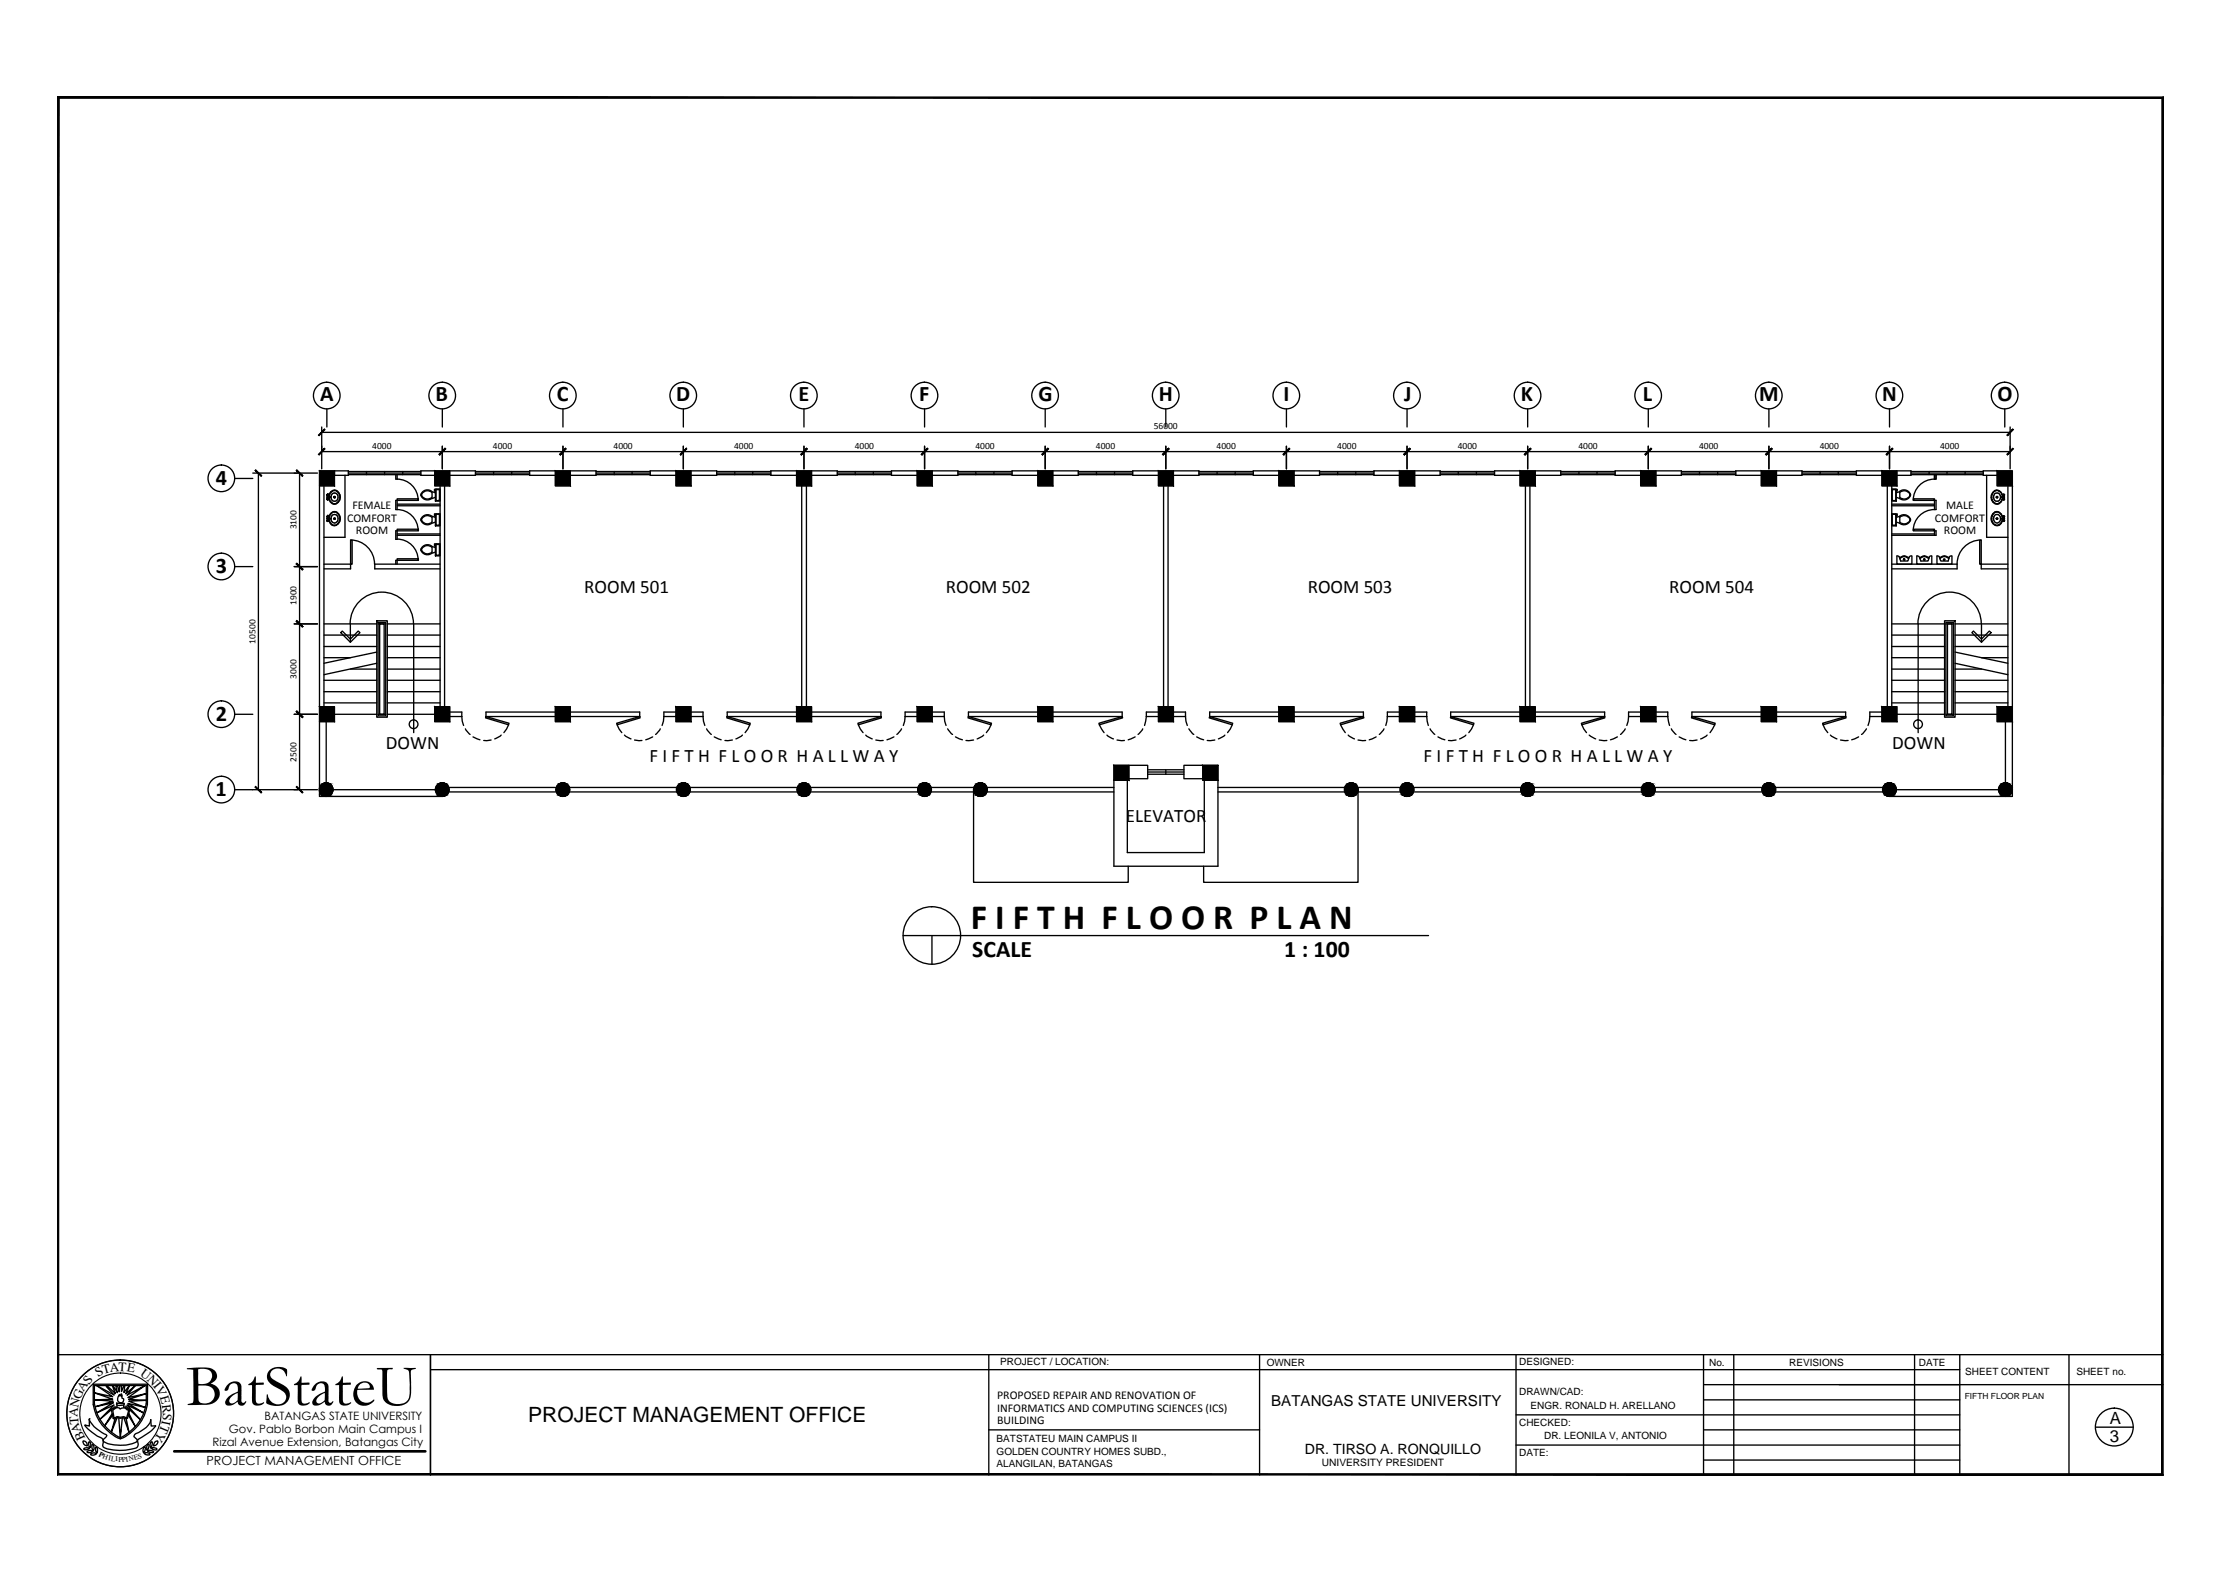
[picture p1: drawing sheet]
<svg xmlns="http://www.w3.org/2000/svg" width="420mm" height="297mm" viewBox="0 0 420 297" stroke-linecap="round" stroke-linejoin="round" font-family="sans-serif">
<defs><g id="words">
<text font-size="11.2" x="35.2" y="265.8">BatStateU</text>
<text font-size="6.7" x="183.7" y="175.8">F I F T H F L O O R P L A N</text>
<g font-size="4.5">
<text x="183.9" y="181.1">SCALE</text>
<text x="243" y="181.1">1 : 100</text>
</g>
<g font-size="4.2">
<text x="60.6" y="76">A</text>
<text x="82.4" y="76">B</text>
<text x="105.4" y="76">C</text>
<text x="127.9" y="76">D</text>
<text x="151" y="76">E</text>
<text x="173.9" y="76">F</text>
<text x="196.5" y="76">G</text>
<text x="219.2" y="76">H</text>
<text x="242.8" y="76">I</text>
<text x="265.6" y="76">J</text>
<text x="287.7" y="76">K</text>
<text x="310.8" y="76">L</text>
<text x="332.8" y="76">M</text>
<text x="356.1" y="76">N</text>
<text x="377.9" y="76">O</text>
<text x="40.8" y="91.8">4</text>
<text x="40.8" y="108.4">3</text>
<text x="40.8" y="136.4">2</text>
<text x="40.8" y="150.6">1</text>
</g>
<text font-size="4" x="99.9" y="269.1">PROJECT MANAGEMENT OFFICE</text>
<g font-size="3.6">
<text x="110.5" y="112.2">ROOM 501</text>
<text x="178.9" y="112.2">ROOM 502</text>
<text x="247.4" y="112.2">ROOM 503</text>
<text x="315.8" y="112.2">ROOM 504</text>
<text x="73" y="141.8">DOWN</text>
<text x="358" y="141.8">DOWN</text>
<text x="122.9" y="144.2">F I F T H F L O O R H A L L W A Y</text>
<text x="269.3" y="144.2">F I F T H F L O O R H A L L W A Y</text>
<text x="213" y="155.5">ELEVATOR</text>
</g>
<g font-size="3.2">
<text x="399.1" y="269.5">A</text>
<text x="399.1" y="272.8">3</text>
</g>
<text font-size="2.9" x="240.5" y="266.1">BATANGAS STATE UNIVERSITY</text>
<text font-size="2.7" x="246.8" y="275.1">DR. TIRSO A. RONQUILLO</text>
<g font-size="2.5">
<text x="15.8" y="263.3" transform="rotate(-57 15.8 263.3)">A</text>
<text x="16.9" y="262" transform="rotate(-56 16.9 262)">S</text>
<text x="18.7" y="260.6" transform="rotate(-34 18.7 260.6)">S</text>
<text x="19.6" y="259.9" transform="rotate(-15 19.6 259.9)">T</text>
<text x="20.9" y="259.5" transform="rotate(-5 20.9 259.5)">A</text>
<text x="22.4" y="259.4" transform="rotate(3 22.4 259.4)">T</text>
<text x="23.9" y="259.5" transform="rotate(11 23.9 259.5)">E</text>
<text x="26.4" y="260.1" transform="rotate(36 26.4 260.1)">U</text>
<text x="27.7" y="261.1" transform="rotate(46 27.7 261.1)">N</text>
<text x="28.9" y="262.3" transform="rotate(51 28.9 262.3)">I</text>
<text x="29.3" y="262.8" transform="rotate(62 29.3 262.8)">V</text>
<text x="14.7" y="268.2" transform="rotate(-86 14.7 268.2)">A</text>
<text x="14.8" y="266.4" transform="rotate(-77 14.8 266.4)">N</text>
<text x="14.9" y="269.4" transform="rotate(-95 14.9 269.4)">T</text>
<text x="15.2" y="264.9" transform="rotate(-65 15.2 264.9)">G</text>
<text x="30.2" y="264.3" transform="rotate(74 30.2 264.3)">E</text>
<text x="30.6" y="269.4" transform="rotate(113 30.6 269.4)">T</text>
<text x="30.6" y="265.8" transform="rotate(83 30.6 265.8)">R</text>
<text x="30.7" y="268.7" transform="rotate(102 30.7 268.7)">I</text>
<text x="30.8" y="267.3" transform="rotate(95 30.8 267.3)">S</text>
<text x="15.4" y="270.8" transform="rotate(-111 15.4 270.8)">A</text>
<text x="16.2" y="272" transform="rotate(-115 16.2 272)">B</text>
<text x="30" y="270.8" transform="rotate(121 30 270.8)">Y</text>
</g>
<text font-size="2.4" x="39.1" y="277.2">PROJECT MANAGEMENT OFFICE</text>
<g font-size="2.2">
<text x="65.6" y="98.7">COMFORT</text>
<text x="66.7" y="96.3">FEMALE</text>
<text x="67.3" y="101.1">ROOM</text>
<text x="366" y="98.7">COMFORT</text>
<text x="367.7" y="101.1">ROOM</text>
<text x="368.2" y="96.3">MALE</text>
<text x="50" y="268.7">BATANGAS STATE UNIVERSITY</text>
<text x="188.6" y="264.6">PROPOSED REPAIR AND RENOVATION OF</text>
<text x="188.6" y="267.1">INFORMATICS AND COMPUTING SCIENCES (ICS)</text>
<text x="188.6" y="269.5">BUILDING</text>
<text x="40.2" y="273.6">Rizal Avenue Extension, Batangas City</text>
<text x="43.3" y="271.1">Gov. Pablo Borbon Main Campus I</text>
</g>
<g font-size="1.9">
<text x="189.2" y="258.3">PROJECT / LOCATION:</text>
<text x="239.6" y="258.5">OWNER</text>
<text x="287.4" y="258.3">DESIGNED:</text>
<text x="323.3" y="258.4">No.</text>
<text x="338.5" y="258.4">REVISIONS</text>
<text x="363" y="258.4">DATE</text>
<text x="371.8" y="260.2">SHEET CONTENT</text>
<text x="392.8" y="260.2">SHEET no.</text>
<text x="287.4" y="269.7">CHECKED:</text>
<text x="287.4" y="264">DRAWN/CAD:</text>
<text x="289.5" y="266.6">ENGR. RONALD H. ARELLANO</text>
<text x="188.5" y="272.8">BATSTATEU MAIN CAMPUS II</text>
<text x="188.5" y="275.2">GOLDEN COUNTRY HOMES SUBD.,</text>
<text x="287.4" y="275.4">DATE:</text>
<text x="292.1" y="272.3">DR. LEONILA V, ANTONIO</text>
<text x="188.5" y="277.6">ALANGILAN, BATANGAS</text>
<text x="250" y="277.4">UNIVERSITY PRESIDENT</text>
</g>
<g font-size="1.8">
<text x="218.3" y="81.3">56000</text>
<text x="70.4" y="84.9">4000</text>
<text x="93.2" y="84.9">4000</text>
<text x="116.1" y="84.9">4000</text>
<text x="138.9" y="84.9">4000</text>
<text x="161.7" y="84.9">4000</text>
<text x="184.5" y="84.9">4000</text>
<text x="207.3" y="84.9">4000</text>
<text x="230.2" y="84.9">4000</text>
<text x="253" y="84.9">4000</text>
<text x="275.8" y="84.9">4000</text>
<text x="298.6" y="84.9">4000</text>
<text x="321.4" y="84.9">4000</text>
<text x="344.2" y="84.9">4000</text>
<text x="367" y="84.9">4000</text>
<text x="56.1" y="100.2" transform="rotate(-90 56.1 100.2)">3100</text>
<text x="56.1" y="114.5" transform="rotate(-90 56.1 114.5)">1900</text>
<text x="48.3" y="121.8" transform="rotate(-90 48.3 121.8)">10500</text>
<text x="56.1" y="128.4" transform="rotate(-90 56.1 128.4)">3000</text>
<text x="56.1" y="144.1" transform="rotate(-90 56.1 144.1)">2500</text>
</g>
<text font-size="1.6" x="371.7" y="264.6">FIFTH FLOOR PLAN</text>
<g font-size="1.4">
<text x="18.6" y="275.5" transform="rotate(27 18.6 275.5)">P</text>
<text x="19.3" y="275.9" transform="rotate(20 19.3 275.9)">H</text>
<text x="26.2" y="276" transform="rotate(-16 26.2 276)">S</text>
<text x="20.4" y="276.2" transform="rotate(10 20.4 276.2)">I</text>
<text x="21" y="276.3" transform="rotate(9 21 276.3)">L</text>
<text x="21.9" y="276.5">IP</text>
<text x="23.9" y="276.5" transform="rotate(-10 23.9 276.5)">I</text>
<text x="24.5" y="276.5" transform="rotate(-12 24.5 276.5)">N</text>
<text x="25.4" y="276.2" transform="rotate(-15 25.4 276.2)">E</text>
</g>
</g></defs>
<!-- layer: 0 -->
<g fill="none" stroke="#000" stroke-width=".25">
<path d="M10.9 256.3h398.3M81.4 256.3v22.8M81.4 259.1h289.3M187.1 256.3v22.8M238.3 256.3v22.8M286.8 256.3v22.8M322.3 256.3v22.8M328 256.3v22.8M362.2 256.3v22.8M370.7 256.3v22.8M391.4 256.3v22.8M15.9 274l.5-.1 .5 .1-.5 .3-.5-.1z"/>
<path d="M16.4 273.5h.1a.64 .64 0 0 0-.2-.6 .64 .64 0 0 0-.6-.2 .79 .79 0 0 0 .8 .8M16.9 268.6v1.2l-.8-.2M17 268.4l-.1 .1a5.7 5.7 0 0 0 3.2 2.9l.1 .2-.1 .2a.82 .82 0 0 0-.5 .9 7.5 7.5 0 0 0 6.2 .1 .56 .56 0 0 0-.3-.9l-.2-.2 .4-.5a4.3 4.3 0 0 0 2.8-2.3v-.3l.1 1.2h.8a10 10 0 0 1-3.3 2.6v.8a.73 .73 0 0 1-.6 .8 9.4 9.4 0 0 1-5.7-.1l-.3-.2-.1-.3 .1-.5a1.15 1.15 0 0 0-1.1-1.2 5.8 5.8 0 0 1-2.3-2.1l.1 .1M17 268.4l-.1 .1M17.1 273.8l-.3-.1-.1-.7 .2-.2a.69 .69 0 0 1 .1 1.1M17.5 273.3a.7 .7 0 0 1 .2 1.1 .9 .9 0 0 1-.2-1.1zM17.6 274.5a.78 .78 0 0 1-1.1 .2l.2-.2a.68 .68 0 0 1 .9 .1M17.6 261.9h10.3v3.8a8.4 8.4 0 0 1-5.1 6.5 8.6 8.6 0 0 1-5.2-6.5zM18.2 275a.78 .78 0 0 1-1.1 .1l.2-.1a.73 .73 0 0 1 .9 .1M18.4 274.8a.86 .86 0 0 1-.3-1l.3 .2v.9M21.2 267.5l-1.4 2.3 1.4-1.9M21.3 266.8l.6-.4a.71 .71 0 0 1 .9 .2v-.1a1.18 1.18 0 0 1 1.5 .4l-.4 1.4a1.1 1.1 0 0 0-1.1-.1 .8 .8 0 0 0-1.1 .1h-.1z"/>
<path d="M22.1 265.4l-.1 .3 .4 .2 1.1-.1v-.2l-.1-.1h-1.3M22.1 266.2v.1l-1.1 .3 .4 1.7 .3 .2a.97 .97 0 0 1 1.2-.2l.5-.1 .3 .2h.4l.4-1.6v-.2h-.3l-.8-.4M22.1 265.8v.4M22.2 268.2l-1.1 2.7 .6-2.5M22.6 263.8l.4 .3-.1-.3h.1l.1 .8 .3 .1a.57 .57 0 0 1-.7 .7 .72 .72 0 0 1-.2-1.2zM22.6 270.5h.3M22.6 270.6h.3M22.7 270.8h.2M22.9 270.9h-.2M23.1 268.2l-.3 3.8-.3-3.7M23.4 265.9v.4M23.4 268.3l1 2.7-.5-2.6"/>
<path d="M23.8 266l2.8 2.6-2.6-2.8 3.2 1.5-3-1.8 3.3 .8-3.1-1.2 3.3-.2-3.4-.1 3.4-1.1-3.5 .7 3.2-2.3-3.4 1.9 1.6-1.9-1.8 1.6 .7-1.6-1.1 1.4 .2-1.4h-.2l-.4 1.2v-1.2h-.4l-.1 1.2-.3-1.2-.3 .1 .3 1.3-.8-1.4h-.2l.6 1.6-1.6-1.6-.1 .2 1.5 1.6-3.3-1.8 3 2.2-3.5-.8 3.5 1.2-3.3 .2 3.4 .2-3.4 1.1 3.4-.8-3.1 1.9 3.3-1.5-2.7 2.7 2.9-2.4M24.4 267.4l1.2 2.5-1.4-2.2M27.1 274.8a.85 .85 0 0 0 .3-1.1 .68 .68 0 0 0-.2 1.1M27.3 275l.2 .2 .8 .1 .1-.2-.3-.2a.64 .64 0 0 0-.8 .1M27.7 265.6v-3.5h-9.8v3.5a8.6 8.6 0 0 0 5.1 6.5M27.7 265.6a8.6 8.6 0 0 1-5.2 6.5M27.8 274.3a.93 .93 0 0 0 .3-1.1 .74 .74 0 0 0-.3 1.1M28 274.5l.2 .2a.59 .59 0 0 0 .9 0l-.3-.2a.59 .59 0 0 0-.8 0M28.5 272.9l.2-.1 .1 .1-.1 .7-.2 .2zM28.6 274l.3 .2a.59 .59 0 0 0 .8 0l-.2-.2a.63 .63 0 0 0-.9 0M29.2 273.5h-.2a.93 .93 0 0 1 .8-.9l.1 .1a.78 .78 0 0 1-.8 .8M187.1 270.5h51.2"/>
<path d="M286.8 273.4h83.9M286.8 267.7h83.9M322.3 270.5h48.4M322.3 264.9h48.4M322.3 262h86.9M322.3 276.2h48.4M396.4 270h7.1"/>
<circle cx="22.7" cy="267.4" r="10.1"/>
<circle cx="400" cy="270" r="3.6"/>
</g>
<g fill="#000" stroke="#000" stroke-width=".19">
<path d="M10.9 18.3v.3h398.1zM10.9 18.3h398.3l-.2 .3z"/>
<path d="M409 18.6v260.2l.2-260.5zM409.2 18.3v260.8l-.2-.3z"/>
<path d="M48.2 89l1.2 1.1 .1-.1zM48.2 89l.2-.1 1.1 1.1z"/>
<path d="M56 89l1.2 1.1 .1-.1zM56 89l.2-.1 1.1 1.1z"/>
<path d="M61.4 84.8l-1 1.3 1.1-1.2zM60.2 86l1.2-1.2-1 1.3z"/>
<path d="M61.4 81.2l-1 1.2 1.1-1.1zM60.2 82.3l1.2-1.1-1 1.2z"/>
<path d="M83 86l.2 .1 1-1.3zM84.2 84.8l.1 .1-1.1 1.2z"/>
<path d="M84.2 84.8l-1 1.3 1.1-1.2zM83 86l1.2-1.2-1 1.3z"/>
<path d="M107 84.8l-1.1 1.2 .1 .1zM107 84.8l.1 .1-1.1 1.2z"/>
<path d="M107 84.8l-1 1.3 1.1-1.2zM107 84.8l-1 1.3-.1-.1z"/>
<path d="M129.8 84.8l-1.1 1.2 .1 .1zM129.8 84.8l.1 .1-1.1 1.2z"/>
<path d="M129.8 84.8l-1 1.3 1.1-1.2zM129.8 84.8l-1 1.3-.1-.1z"/>
<path d="M152.6 84.8l-1.1 1.2 .1 .1zM152.6 84.8l.1 .1-1.1 1.2z"/>
<path d="M152.6 84.8l-1 1.3 1.1-1.2zM152.6 84.8l-1 1.3-.1-.1z"/>
<path d="M174.3 86l.1 .1 1-1.3zM175.4 84.8l.1 .1-1.1 1.2z"/>
<path d="M175.4 84.8l-1 1.3 1.1-1.2zM174.3 86l1.1-1.2-1 1.3z"/>
<path d="M197.1 86l.1 .1 1-1.3zM198.2 84.8l.2 .1-1.2 1.2z"/>
<path d="M198.2 84.8l-1 1.3 1.2-1.2zM198.2 84.8l-1 1.3-.1-.1z"/>
<path d="M219.9 86l.1 .1 1.1-1.3zM221.1 84.8l.1 .1-1.2 1.2z"/>
<path d="M221.1 84.8l-1.1 1.3 1.2-1.2zM221.1 84.8l-1.1 1.3-.1-.1z"/>
<path d="M242.7 86l.2 .1 1-1.3zM243.9 84.8l.1 .1-1.1 1.2z"/>
<path d="M243.9 84.8l-1 1.3 1.1-1.2zM242.7 86l1.2-1.2-1 1.3z"/>
<path d="M266.7 84.8l-1.2 1.2 .2 .1zM266.7 84.8l.1 .1-1.1 1.2z"/>
<path d="M266.7 84.8l-1 1.3 1.1-1.2zM266.7 84.8l-1 1.3-.2-.1z"/>
<path d="M289.5 84.8l-1.1 1.2 .1 .1zM289.5 84.8l.1 .1-1.1 1.2z"/>
<path d="M289.5 84.8l-1 1.3 1.1-1.2zM289.5 84.8l-1 1.3-.1-.1z"/>
<path d="M311.2 86l.1 .1 1-1.3zM312.3 84.8l.1 .1-1.1 1.2z"/>
<path d="M312.3 84.8l-1 1.3 1.1-1.2zM312.3 84.8l-1 1.3-.1-.1z"/>
<path d="M334 86l.1 .1 1-1.3zM335.1 84.8l.2 .1-1.2 1.2z"/>
<path d="M335.1 84.8l-1 1.3 1.2-1.2zM335.1 84.8l-1 1.3-.1-.1z"/>
<path d="M356.8 86l.1 .1 1.1-1.3zM358 84.8l.1 .1-1.2 1.2z"/>
<path d="M358 84.8l-1.1 1.3 1.2-1.2zM358 84.8l-1.1 1.3-.1-.1z"/>
<path d="M379.6 86l.2 .1 1-1.3zM380.8 84.8l.1 .1-1.1 1.2z"/>
<path d="M379.6 82.3l.2 .1 1-1.2zM380.8 81.2l.1 .1-1.1 1.1z"/>
<path d="M56.2 106.6l-.2 .1 1.3 1zM56 106.7l1.3 1-.1 .1z"/>
<path d="M56.2 117.4l-.2 .1 1.3 1zM56 117.5l1.3 1-.1 .1z"/>
<path d="M56 106.7l1.2 1.1 .1-.1zM56.2 106.6l1.1 1.1-1.3-1z"/>
<path d="M56 117.5l1.2 1.1 .1-.1zM56.2 117.4l1.1 1.1-1.3-1z"/>
<path d="M56.2 134.5l-.2 .1 1.3 1.1zM56 134.6l1.3 1.1-.1 .1z"/>
<path d="M56 134.6l1.2 1.2 .1-.1zM56.2 134.5l1.1 1.2-1.3-1.1z"/>
<path d="M48.2 148.9l1.3 1-1.1-1.1zM48.2 148.9l1.3 1-.1 .1z"/>
<path d="M56.2 148.8l-.2 .1 1.3 1zM56 148.9l1.3 1-.1 .1z"/>
<path d="M11.1 18.3l-.2 260.8 .2-.3zM10.9 18.3h.2l-.2 260.8z"/>
<path d="M11.1 278.8l398.1 .3-.2-.3zM11.1 278.8l398.1 .3h-398.3z"/>
</g>
<g fill="none" stroke="#000" stroke-width=".21">
<circle cx="22.7" cy="267.4" r="10.1"/>
<circle cx="22.8" cy="267.5" r="7.7"/>
</g>
<path d="M33 274.6h47.5" fill="none" stroke="#000" stroke-width=".51"/>
<!-- layer: column -->
<g fill="none" stroke="#000" stroke-width=".25">
<path d="M60.4 89.1h2.9v2.8h-2.9zM82.2 89.1h2.9v2.8h-2.9zM105.1 89.1h2.8v2.8h-2.8zM127.9 89.1h2.8v2.8h-2.8zM150.7 89.1h2.8v2.8h-2.8zM173.5 89.1h2.8v2.8h-2.8zM196.3 89.1h2.9v2.8h-2.9zM219.1 89.1h2.9v2.8h-2.9zM241.9 89.1h2.9v2.8h-2.9zM264.7 89.1h2.9v2.8h-2.9zM287.6 89.1h2.8v2.8h-2.8zM310.4 89.1h2.9v2.8h-2.9z"/>
<path d="M333.2 89.1h2.9v2.8h-2.9zM356 89.1h2.8v2.8h-2.8zM377.8 89.1h2.9v2.8h-2.9zM60.4 133.7h2.9v2.8h-2.9zM82.2 133.7h2.9v2.8h-2.9zM105.1 133.7h2.8v2.8h-2.8zM127.9 133.7h2.8v2.8h-2.8zM150.7 133.7h2.8v2.8h-2.8zM173.5 133.7h2.8v2.8h-2.8zM196.3 133.7h2.9v2.8h-2.9zM219.1 133.7h2.9v2.8h-2.9zM241.9 133.7h2.9v2.8h-2.9z"/>
<path d="M264.7 133.7h2.9v2.8h-2.9zM287.6 133.7h2.8v2.8h-2.8zM310.4 133.7h2.9v2.8h-2.9zM333.2 133.7h2.9v2.8h-2.9zM356 133.7h2.8v2.8h-2.8zM377.8 133.7h2.9v2.8h-2.9zM210.7 144.8h2.9v2.8h-2.9zM227.5 144.8h2.9v2.8h-2.9z"/>
<circle cx="61.7" cy="149.4" r="1.29"/>
<circle cx="83.7" cy="149.4" r="1.29"/>
<circle cx="106.5" cy="149.4" r="1.29"/>
<circle cx="129.3" cy="149.4" r="1.29"/>
<circle cx="152.1" cy="149.4" r="1.29"/>
<circle cx="174.9" cy="149.4" r="1.29"/>
<circle cx="185.5" cy="149.4" r="1.29"/>
<circle cx="255.6" cy="149.4" r="1.29"/>
<circle cx="266.2" cy="149.4" r="1.29"/>
<circle cx="289" cy="149.4" r="1.29"/>
<circle cx="311.8" cy="149.4" r="1.29"/>
<circle cx="334.6" cy="149.4" r="1.29"/>
<circle cx="357.4" cy="149.4" r="1.29"/>
<circle cx="379.4" cy="149.4" r="1.29"/>
</g>
<!-- layer: wall -->
<g fill="none" stroke="#000" stroke-width=".25">
<path d="M47.8 89.5h12.3M48.9 89.5v59.9M56.7 89.5v59.9M60.4 91.9v41.8M60.9 80.8v7.9M60.9 85.4h319.4M60.9 81.8h319.4M61.3 91.9v41.8M63.3 89.1h2.6v.8h-2.6zM65.3 89.9v11.8h-4M74.9 89.8v.8h.2v-.8M74.9 94.7h.2v1.7h-.2z"/>
<path d="M75.1 95.7h8.2M75.1 95.4h8.2M82.2 89.1h-2.6v.8h2.6M83.3 91.9v41.8M83.7 84.4v4.3M84.1 91.9v41.8M85.1 89.1h4.8v.8h-4.8M105.1 89.1h-4.9v.8h4.9M106.5 84.4v4.3M107.9 89.1h4.9v.8h-4.9M127.9 89.1h-4.9v.8h4.9M129.3 84.4v4.3"/>
<path d="M130.7 89.1h4.9v.8h-4.9M150.7 89.1h-4.9v.8h4.9M151.7 91.9v41.8M152.1 84.4v4.3M152.6 91.9v41.8M153.5 89.1h4.9v.8h-4.9M173.5 89.1h-4.9v.8h4.9M174.9 84.4v4.3M176.3 89.1h4.9v.8h-4.9M196.3 89.1h-4.8v.8h4.8M197.7 84.4v4.3M199.2 89.1h4.8v.8h-4.8"/>
<path d="M219.1 89.1h-4.8v.8h4.8M220.1 91.9v41.8M220.5 84.4v4.3M221 91.9v41.8M222 89.1h4.8v.8h-4.8M241.9 89.1h-4.8v.8h4.8M243.4 84.4v4.3M244.8 89.1h4.8v.8h-4.8M264.7 89.1h-4.8v.8h4.8M266.2 84.4v4.3M267.6 89.1h4.8v.8h-4.8M287.6 89.1h-4.9v.8h4.9"/>
<path d="M288.6 91.9v41.8M289 84.4v4.3M289.4 91.9v41.8M290.4 89.1h4.9v.8h-4.9M310.4 89.1h-4.9v.8h4.9M311.8 84.4v4.3M313.3 89.1h4.8v.8h-4.8M333.2 89.1h-4.8v.8h4.8M334.6 84.4v4.3M336.1 89.1h4.8v.8h-4.8M356 89.1h-4.8v.8h4.8M357 91.9v41.8"/>
<path d="M357.4 84.4v4.3M357.9 91.9v41.8M357.9 95.7h8.1M357.9 95.4h8.1M358.8 89.1h2.7v.8h-2.7M366 89.8v.8h.3v-.8M366 94.7h.3v1.7h-.3zM375.8 89.9v11.8h4M377.8 89.1h-2.6v.8h2.6M379.8 91.9v41.8M380.3 80.8v7.9M380.7 91.9v41.8"/>
<path d="M55.7 118h4.4M55.7 107.2h4.4M61.3 106.7h5v.9h-5M61.3 118h10M71.3 117.4h2v18.3h-2zM71.5 117.7h1.5v17.7h-1.5zM71.5 118h1.5M71.8 118h.9v17.1h-.9zM73.3 118h10M74.9 100.4h.2v1.6h-.2zM74.9 106.7v-.7h.2v.7M75.1 101.3h8.2"/>
<path d="M75.1 101h8.2M83.3 106.7h-12.4v.9h12.4M357.9 106.7h12.3v.9h-12.3M357.9 118h10M357.9 101.3h8.4v-.9h-.3v.9M357.9 101h8.1M358.8 105.2l.5 .2 .3 .7h1.3l.4-.8 .4-.1M358.8 105.2v1.5h2.9v-1.5M360.2 105.3l.8 .4M360.2 105.3l-.8 .4M361.1 105.6a1.11 1.11 0 0 0-1.7 0M362.6 105.2l.5 .2"/>
<path d="M362.6 105.2v1.5h2.8v-1.5M363.1 105.4l.3 .7h1.3l.3-.7M364.9 105.7a1 1 0 0 0-1.7 0M364.9 105.6a1.11 1.11 0 0 0-1.7 0M365.4 105.2l-.5 .2M366.4 105.2l.4 .1 .3 .8h1.4l.2-.7 .5-.2M366.4 105.2v1.5h2.9v-1.5M367.8 105.2l-.9 .4M367.8 105.3l-.8 .4M367.8 105.3l.9 .4M367.8 105.2l.9 .4M367.9 117.4h2v18.3h-2z"/>
<path d="M368.1 117.7h1.5v17.7h-1.5zM368.1 118h1.5M368.4 118h.9v17.1h-.9zM369.9 118h9.9M379.8 106.7h-5v.9h5M55.7 135.1h4.4M60.4 136.5v14.2h23.3M61.3 130.9h10M61.3 133h10M61.3 128.7h10M61.3 124.4h5M61.3 122.3h10"/>
<path d="M61.3 120.2h10M61.7 136.5v11.6M63.3 135.1h8M66.3 126.6h5M71.5 135.1h1.5M73.3 135.1h8.9M73.3 126.6h10M73.3 130.9h10M73.3 133h10M73.3 128.7h10M73.3 124.4h10M73.3 122.3h10"/>
<path d="M73.3 120.2h10M85.1 134.7h2.3v.9h-2.3M105.1 134.7h-13.2v.9h13.2M107.9 134.7h13.1v.9h-13.1M127.9 134.7h-2.3v.9h2.3M130.7 134.7h2.3v.9h-2.3M150.7 134.7h-13.1v.9h13.1M153.5 134.7h13.2v.9h-13.2M173.5 134.7h-2.3v.9h2.3M176.3 134.7h2.3v.9h-2.3M196.3 134.7h-13.1v.9h13.1M199.2 134.7h13.1v.9h-13.1"/>
<path d="M219.1 134.7h-2.2v.9h2.2M222 134.7h2.3v.9h-2.3M241.9 134.7h-13.1v.9h13.1M244.8 134.7h13.1v.9h-13.1M264.7 134.7h-2.2v.9h2.2M267.6 134.7h2.3v.9h-2.3M287.6 134.7h-13.2v.9h13.2M290.4 134.7h13.2v.9h-13.2M310.4 134.7h-2.3v.9h2.3M313.3 134.7h2.2v.9h-2.2M333.2 134.7h-13.1v.9h13.1M336.1 134.7h13.1v.9h-13.1"/>
<path d="M356 134.7h-2.3v.9h2.3M357.9 126.6h10M357.9 130.9h10M357.9 133h10M357.9 128.7h10M357.9 124.4h10M357.9 122.3h10M357.9 120.2h10M358.8 135.1h9.1M368.1 135.1h1.5M369.9 135.1h7.9M369.9 126.6h4.9"/>
<path d="M369.9 130.9h9.9M369.9 133h9.9M369.9 128.7h9.9M369.9 122.3h9.9M369.9 120.2h9.9M374.8 124.4h5M379.4 136.5v11.6M380.7 136.5v14.2h-23.3M47.8 149.4h12.3M63 149.4h19.4M84.9 149.8h20.4M84.9 149h20.4"/>
<path d="M107.7 149.8h20.4M107.7 149h20.4M130.5 149.8h20.4M130.5 149h20.4M153.3 149.8h20.4M153.3 149h20.4M176.1 149.8h8.2M176.1 149h8.2M184.2 149.4v17.5h29.2v-3M186.7 149.8h24M186.7 149h24M210.7 147.6v16.3h19.7v-16.3"/>
<path d="M213.3 147.6v13.7h14.5v-13.7M213.6 144.8h3.5v2.5h-3.5M217.1 146.1h6.9M217.1 146.5h6.9M217.1 145.6h6.9M220.5 145.6v.9M227.5 144.8h-3.5v2.5h3.5M230.4 149.8h24M230.4 149h24M256.8 149.8h8.2M256.8 149h8.2M256.9 149.4v17.5h-29.2v-3"/>
<path d="M267.4 149.8h20.4M267.4 149h20.4M290.2 149.8h20.4M290.2 149h20.4M313 149.8h20.4M313 149h20.4M335.8 149.8h20.4M335.8 149h20.4M358.7 149.4h19.4"/>
<circle cx="360.2" cy="105.9" r=".15"/>
<circle cx="364" cy="105.9" r=".15"/>
<circle cx="367.8" cy="105.9" r=".15"/>
</g>
<!-- layer: window -->
<g fill="none" stroke="#000" stroke-width=".25">
<path d="M65.9 89.5h13.7M65.9 89.8h13.7M65.9 89.2h13.7M69.3 89.2v.6M72.8 89.2v.6M76.2 89.2v.6M89.9 89.5h10.3M89.9 89.8h10.3M89.9 89.2h10.3M93.4 89.2v.6M96.8 89.2v.6M112.8 89.5h10.2"/>
<path d="M112.8 89.8h10.2M112.8 89.2h10.2M116.2 89.2v.6M119.6 89.2v.6M135.6 89.5h10.2M135.6 89.8h10.2M135.6 89.2h10.2M139 89.2v.6M142.4 89.2v.6M158.4 89.5h10.2M158.4 89.8h10.2M158.4 89.2h10.2"/>
<path d="M161.8 89.2v.6M165.2 89.2v.6M181.2 89.5h10.3M181.2 89.8h10.3M181.2 89.2h10.3M184.6 89.2v.6M188 89.2v.6M204 89.5h10.3M204 89.8h10.3M204 89.2h10.3M207.4 89.2v.6M210.8 89.2v.6"/>
<path d="M226.8 89.5h10.3M226.8 89.8h10.3M226.8 89.2h10.3M230.2 89.2v.6M233.7 89.2v.6M249.6 89.5h10.3M249.6 89.8h10.3M249.6 89.2h10.3M253.1 89.2v.6M256.5 89.2v.6M272.4 89.5h10.3M272.4 89.8h10.3"/>
<path d="M272.4 89.2h10.3M275.9 89.2v.6M279.3 89.2v.6M295.3 89.5h10.2M295.3 89.8h10.2M295.3 89.2h10.2M298.7 89.2v.6M302.1 89.2v.6M318.1 89.5h10.3M318.1 89.8h10.3M318.1 89.2h10.3M321.5 89.2v.6"/>
<path d="M324.9 89.2v.6M340.9 89.5h10.3M340.9 89.8h10.3M340.9 89.2h10.3M344.3 89.2v.6M347.8 89.2v.6M361.5 89.5h13.7M361.5 89.8h13.7M361.5 89.2h13.7M364.9 89.2v.6M368.3 89.2v.6M371.8 89.2v.6"/>
</g>
<!-- layer: door -->
<g fill="none" stroke="#000" stroke-width=".25">
<path d="M75.1 90.6a4 4 0 0 1 4 4M75.1 96.4a4 4 0 0 1 4 4M75.1 94.4h4v.3h-4zM362 94.4h4v.3h-4zM365.9 90.6a4 4 0 0 0-4 4.1M365.9 96.4a4 4 0 0 0-4 4M66.3 102.2a4.6 4.6 0 0 1 4.6 4.5M66.3 102.2h.3v4.5h-.3zM75.1 102a4 4 0 0 1 4 4M75.1 100.1h4v.3h-4zM75.1 105.7h4v.3h-4zM362 100.1h4v.3h-4z"/>
<path d="M374.5 102.2h.3v4.5h-.3zM374.8 102.2a4.6 4.6 0 0 0-4.6 4.5M87.4 135.6l.3 1.7M88 137.9l.9 1.1M89.5 139.4l1.3 .6M91.9 135.6l4.4 1.2-.1 .3-4.4-1.3zM94.8 139.1l-1.2 .7M96.2 137.1l-.9 1.5M116.7 136.8l4.3-1.2 .1 .2-4.4 1.3zM116.7 137.1l.9 1.5M118.1 139.1l1.3 .7M123.5 139.4l-1.3 .6"/>
<path d="M124.9 137.9l-.9 1.1M125.6 135.6l-.3 1.7M133 135.6l.3 1.7M133.7 137.9l.9 1.1M135.1 139.4l1.3 .6M137.6 135.6l4.3 1.2-.1 .3-4.3-1.3zM140.4 139.1l-1.2 .7M141.8 137.1l-.8 1.5M162.3 136.8l4.4-1.2v.2l-4.3 1.3zM162.4 137.1l.9 1.5M163.8 139.1l1.2 .7M169.1 139.4l-1.3 .6"/>
<path d="M170.5 137.9l-.8 1.1M171.2 135.6l-.3 1.7M178.6 135.6l.4 1.7M179.3 137.9l.9 1.1M180.7 139.4l1.4 .6M183.2 135.6l4.4 1.2-.1 .3-4.4-1.3zM186.1 139.1l-1.2 .7M187.5 137.1l-.9 1.5M207.9 136.8l4.4-1.2 .1 .2-4.4 1.3zM208 137.1l.9 1.5M209.4 139.1l1.2 .7M214.7 139.4l-1.3 .6"/>
<path d="M216.2 137.9l-.9 1.1M216.9 135.6l-.4 1.7M224.3 135.6l.3 1.7M224.9 137.9l.9 1.1M226.4 139.4l1.3 .6M228.8 135.6l4.4 1.2-.1 .3-4.3-1.3zM231.7 139.1l-1.2 .7M233.1 137.1l-.9 1.5M253.5 136.8l4.4-1.2 .1 .2-4.4 1.3zM253.6 137.1l.9 1.5M255 139.1l1.2 .7M260.3 139.4l-1.3 .6"/>
<path d="M261.8 137.9l-.9 1.1M262.5 135.6l-.3 1.7M269.9 135.6l.3 1.7M270.5 137.9l.9 1.1M272 139.4l1.3 .6M274.4 135.6l4.4 1.2v.3l-4.4-1.3zM277.3 139.1l-1.2 .7M278.8 137.1l-.9 1.5M299.2 136.8l4.4-1.2v.2l-4.4 1.3zM299.2 137.1l.9 1.5M300.6 139.1l1.3 .7M306 139.4l-1.3 .6"/>
<path d="M307.5 137.9l-.9 1.1M308.1 135.6l-.4 1.7M315.5 135.6l.3 1.7M316.2 137.9l.9 1.1M317.7 139.4l1.2 .6M320.1 135.6l4.4 1.2-.1 .3-4.4-1.3zM322.9 139.1l-1.2 .7M324.4 137.1l-.9 1.5M344.8 136.8l4.4-1.2v.2l-4.3 1.3zM344.9 137.1l.9 1.5M346.3 139.1l1.2 .7M351.6 139.4l-1.3 .6"/>
<path d="M353.1 137.9l-.9 1.1M353.7 135.6l-.3 1.7M92.9 140l-1.4 .1M120 140l1.4 .1M138.5 140l-1.4 .1M165.7 140l1.4 .1M184.2 140l-1.5 .1M211.3 140l1.4 .1M229.8 140l-1.4 .1M256.9 140l1.4 .1M275.4 140l-1.4 .1M302.5 140l1.5 .1"/>
<path d="M321 140l-1.4 .1M348.2 140l1.4 .1"/>
</g>
<!-- layer: column -->
<g fill="#000" stroke="#000" stroke-width=".19">
<path d="M61.4 150.6h.6zM61.5 148.1h.3zM83.4 150.6h.6zM83.5 148.1h.3zM106.2 150.6h.6zM106.3 148.1h.3zM129 150.6h.6zM129.1 148.1h.3zM151.8 150.6h.6zM151.9 148.1h.4zM174.7 150.6h.5zM174.7 148.1h.4z"/>
<path d="M185.2 150.6h.6zM185.3 148.1h.3zM255.3 150.6h.6zM255.4 148.1h.4zM265.9 150.6h.6zM266 148.1h.3zM288.7 150.6h.6zM288.8 148.1h.3zM311.5 150.6h.6zM311.6 148.1h.3zM334.3 150.6h.6zM334.5 148.1h.3z"/>
<path d="M357.2 150.6h.5zM357.2 148.1h.4zM379.1 150.6h.6zM379.2 148.1h.3z"/>
<path d="M60.4 89.1l2.9 2.8v-2.8zM60.4 89.1l2.9 2.8h-2.9z"/>
<path d="M82.2 89.1l2.9 2.8v-2.8zM82.2 89.1l2.9 2.8h-2.9z"/>
<path d="M105.1 89.1l2.8 2.8v-2.8zM105.1 89.1l2.8 2.8h-2.8z"/>
<path d="M127.9 89.1l2.8 2.8v-2.8zM127.9 89.1l2.8 2.8h-2.8z"/>
<path d="M150.7 89.1l2.8 2.8v-2.8zM150.7 89.1l2.8 2.8h-2.8z"/>
<path d="M173.5 89.1l2.8 2.8v-2.8zM173.5 89.1l2.8 2.8h-2.8z"/>
<path d="M196.3 89.1l2.9 2.8v-2.8zM196.3 89.1l2.9 2.8h-2.9z"/>
<path d="M219.1 89.1l2.9 2.8v-2.8zM219.1 89.1l2.9 2.8h-2.9z"/>
<path d="M241.9 89.1l2.9 2.8v-2.8zM241.9 89.1l2.9 2.8h-2.9z"/>
<path d="M264.7 89.1l2.9 2.8v-2.8zM264.7 89.1l2.9 2.8h-2.9z"/>
<path d="M287.6 89.1l2.8 2.8v-2.8zM287.6 89.1l2.8 2.8h-2.8z"/>
<path d="M310.4 89.1l2.9 2.8v-2.8zM310.4 89.1l2.9 2.8h-2.9z"/>
<path d="M333.2 89.1l2.9 2.8v-2.8zM333.2 89.1l2.9 2.8h-2.9z"/>
<path d="M356 89.1l2.8 2.8v-2.8zM356 89.1l2.8 2.8h-2.8z"/>
<path d="M377.8 89.1l2.9 2.8v-2.8zM377.8 89.1l2.9 2.8h-2.9z"/>
<path d="M60.4 133.7l2.9 2.8v-2.8zM60.4 133.7l2.9 2.8h-2.9z"/>
<path d="M82.2 133.7l2.9 2.8v-2.8zM82.2 133.7l2.9 2.8h-2.9z"/>
<path d="M105.1 133.7l2.8 2.8v-2.8zM105.1 133.7l2.8 2.8h-2.8z"/>
<path d="M127.9 133.7l2.8 2.8v-2.8zM127.9 133.7l2.8 2.8h-2.8z"/>
<path d="M150.7 133.7l2.8 2.8v-2.8zM150.7 133.7l2.8 2.8h-2.8z"/>
<path d="M173.5 133.7l2.8 2.8v-2.8zM173.5 133.7l2.8 2.8h-2.8z"/>
<path d="M196.3 133.7l2.9 2.8v-2.8zM196.3 133.7l2.9 2.8h-2.9z"/>
<path d="M219.1 133.7l2.9 2.8v-2.8zM219.1 133.7l2.9 2.8h-2.9z"/>
<path d="M241.9 133.7l2.9 2.8v-2.8zM241.9 133.7l2.9 2.8h-2.9z"/>
<path d="M264.7 133.7l2.9 2.8v-2.8zM264.7 133.7l2.9 2.8h-2.9z"/>
<path d="M287.6 133.7l2.8 2.8v-2.8zM287.6 133.7l2.8 2.8h-2.8z"/>
<path d="M310.4 133.7l2.9 2.8v-2.8zM310.4 133.7l2.9 2.8h-2.9z"/>
<path d="M333.2 133.7l2.9 2.8v-2.8zM333.2 133.7l2.9 2.8h-2.9z"/>
<path d="M356 133.7l2.8 2.8v-2.8zM356 133.7l2.8 2.8h-2.8z"/>
<path d="M377.8 133.7l2.9 2.8v-2.8zM377.8 133.7l2.9 2.8h-2.9z"/>
<path d="M61.4 150.6l.4 .1zM61.5 150.7h.3z"/>
<path d="M61.5 148.1h.5zM61.4 148.1h.6z"/>
<path d="M61.4 148.1l.7 .1zM61.3 148.2h.8z"/>
<path d="M61.3 148.2h1zM61.2 148.2h1.1z"/>
<path d="M61.3 150.6h.8zM61.3 150.6h.7z"/>
<path d="M61.2 148.2l1.1 .1zM61.1 148.3h1.2z"/>
<path d="M61.2 150.6h1.1zM61.2 150.6h.9z"/>
<path d="M61.1 148.3l1.4 .1zM61 148.4h1.5z"/>
<path d="M61.1 150.5h1.2zM61.1 150.5l1.2 .1z"/>
<path d="M61 148.4h1.6zM60.9 148.4h1.7z"/>
<path d="M61 150.4h1.5zM61 150.4l1.3 .1z"/>
<path d="M60.9 148.4l1.7 .1zM60.9 148.4l1.7 .1h-1.8z"/>
<path d="M60.9 150.4h1.7zM60.9 150.4h1.6z"/>
<path d="M60.8 148.5l1.9 .1zM60.8 148.5l1.9 .1h-2z"/>
<path d="M60.8 150.3h1.8zM60.8 150.3l1.8 .1z"/>
<path d="M60.7 148.6l2.1 .1zM60.7 148.6l2.1 .1h-2.2z"/>
<path d="M60.7 150.2l1.9 .1 .1-.1zM60.7 150.2l1.9 .1h-1.8z"/>
<path d="M60.6 148.7l2.3 .1-.1-.1zM60.6 148.7l2.3 .1h-2.3z"/>
<path d="M60.6 150.1h2.2zM60.6 150.1l2.1 .1z"/>
<path d="M60.6 148.8l2.3 .1zM60.6 148.8l2.3 .1h-2.4z"/>
<path d="M60.6 150h2.3zM60.6 150l2.2 .1z"/>
<path d="M60.5 148.9l2.4 .1v-.1zM60.5 148.9l2.4 .1h-2.4z"/>
<path d="M60.5 149.9l2.4 .1v-.1zM60.5 149.9l2.4 .1h-2.3z"/>
<path d="M60.5 149l2.5 .2-.1-.2zM60.5 149l2.5 .2h-2.6z"/>
<path d="M60.5 149.7l2.4 .2v-.2zM60.5 149.7l2.4 .2h-2.4z"/>
<path d="M60.4 149.2l2.6 .1v-.1zM60.4 149.2l2.6 .1h-2.6z"/>
<path d="M60.4 149.3l2.6 .1v-.1zM60.4 149.3l2.6 .1h-2.6z"/>
<path d="M60.4 149.4l2.6 .1v-.1zM60.4 149.4l2.6 .1h-2.6z"/>
<path d="M60.4 149.5l2.6 .1zM60.4 149.5l2.6 .1z"/>
<path d="M60.4 149.6l2.5 .1 .1-.1zM60.4 149.6l2.5 .1h-2.4z"/>
<path d="M83.4 150.6l.4 .1zM83.5 150.7h.3z"/>
<path d="M83.5 148.1h.5zM83.4 148.1h.6z"/>
<path d="M83.4 148.1l.7 .1zM83.3 148.2h.8z"/>
<path d="M83.3 148.2h.9zM83.1 148.2h1.1z"/>
<path d="M83.3 150.6h.8zM83.3 150.6h.7z"/>
<path d="M83.1 148.2l1.2 .1zM83 148.3h1.3z"/>
<path d="M83.1 150.6h1.1zM83.1 150.6h1z"/>
<path d="M83 148.3l1.4 .1zM83 148.3l1.4 .1h-1.5z"/>
<path d="M83 150.5h1.3zM83 150.5l1.2 .1z"/>
<path d="M82.9 148.4h1.6zM82.8 148.4h1.7z"/>
<path d="M82.9 150.4h1.5zM82.9 150.4l1.4 .1z"/>
<path d="M82.8 148.4l1.8 .1zM82.8 148.4l1.8 .1h-1.9z"/>
<path d="M82.8 150.4h1.7zM82.8 150.4h1.6z"/>
<path d="M82.7 148.5l2 .1zM82.7 148.5l2 .1h-2z"/>
<path d="M82.7 150.3h1.9zM82.7 150.3l1.8 .1z"/>
<path d="M82.7 148.6l2 .1zM82.6 148.7h2.1z"/>
<path d="M82.7 150.2l1.9 .1 .1-.1zM82.7 150.2l1.9 .1h-1.9z"/>
<path d="M82.6 148.7l2.2 .1-.1-.1zM82.6 148.7l2.2 .1h-2.3z"/>
<path d="M82.6 150.1h2.1zM82.6 150.1l2.1 .1z"/>
<path d="M82.5 148.8l2.4 .1zM82.5 148.8l2.4 .1h-2.4z"/>
<path d="M82.5 150h2.3zM82.5 150l2.2 .1z"/>
<path d="M82.5 148.9l2.4 .1v-.1zM82.5 148.9l2.4 .1h-2.4z"/>
<path d="M82.5 149.9l2.3 .1 .1-.1zM82.5 149.9l2.3 .1h-2.3z"/>
<path d="M82.5 149l2.4 .2v-.2zM82.5 149l2.4 .2h-2.5z"/>
<path d="M82.4 149.2l2.5 .1v-.1zM82.4 149.2l2.5 .1h-2.5z"/>
<path d="M82.4 149.6l2.5 .1v-.1zM82.4 149.6l2.5 .1h-2.4z"/>
<path d="M82.5 149.7l2.4 .2v-.2zM82.5 149.7l2.4 .2h-2.4z"/>
<path d="M82.4 149.3l2.5 .1v-.1zM82.4 149.3l2.5 .1h-2.5z"/>
<path d="M82.4 149.4l2.5 .1v-.1zM82.4 149.4l2.5 .1h-2.5z"/>
<path d="M82.4 149.5h2.5zM82.4 149.5l2.5 .1z"/>
<path d="M106.2 150.6l.4 .1zM106.3 150.7h.3z"/>
<path d="M106.3 148.1h.5zM106.2 148.1h.6z"/>
<path d="M106.2 148.1l.7 .1zM106.1 148.2h.8z"/>
<path d="M106.1 148.2h.9zM105.9 148.2h1.1z"/>
<path d="M106.1 150.6h.8zM106.1 150.6h.7z"/>
<path d="M105.9 148.2l1.2 .1zM105.8 148.3h1.3z"/>
<path d="M105.9 150.6h1.1zM105.9 150.6h1z"/>
<path d="M105.8 148.3l1.4 .1zM105.7 148.4h1.5z"/>
<path d="M105.8 150.5h1.3zM105.8 150.5l1.2 .1z"/>
<path d="M105.7 148.4h1.6zM105.7 148.4h1.6h-1.7z"/>
<path d="M105.7 150.4h1.5zM105.7 150.4l1.4 .1z"/>
<path d="M105.6 148.4l1.8 .1zM105.6 148.4l1.8 .1h-1.8z"/>
<path d="M105.6 150.4h1.7zM105.6 150.4h1.6z"/>
<path d="M105.6 148.5l1.9 .1zM105.6 148.5l1.9 .1h-2z"/>
<path d="M105.6 150.3h1.8zM105.6 150.3l1.7 .1z"/>
<path d="M105.5 148.6l2.1 .1zM105.4 148.7h2.2z"/>
<path d="M105.5 150.2l1.9 .1 .1-.1zM105.5 150.2l1.9 .1h-1.8z"/>
<path d="M105.4 148.7l2.2 .1v-.1zM105.4 148.7l2.2 .1h-2.2z"/>
<path d="M105.4 150.1h2.2zM105.4 150.1l2.1 .1z"/>
<path d="M105.4 148.8l2.3 .1zM105.4 148.8l2.3 .1h-2.4z"/>
<path d="M105.4 150h2.2zM105.4 150l2.2 .1z"/>
<path d="M105.3 148.9l2.4 .1v-.1zM105.3 148.9l2.4 .1h-2.5z"/>
<path d="M105.3 149.9l2.3 .1 .1-.1zM105.3 149.9l2.3 .1h-2.2z"/>
<path d="M105.2 149l2.5 .2v-.2zM105.2 149l2.5 .2h-2.5z"/>
<path d="M105.2 149.2l2.6 .1-.1-.1zM105.2 149.2l2.6 .1h-2.6z"/>
<path d="M105.2 149.6l2.5 .1v-.1zM105.2 149.6l2.5 .1h-2.5z"/>
<path d="M105.2 149.7l2.5 .2v-.2zM105.2 149.7l2.5 .2h-2.4z"/>
<path d="M105.2 149.3l2.6 .1v-.1zM105.2 149.3l2.6 .1h-2.6z"/>
<path d="M105.2 149.4l2.6 .1v-.1zM105.2 149.4l2.6 .1h-2.6z"/>
<path d="M105.2 149.5h2.6zM105.2 149.5l2.5 .1z"/>
<path d="M129 150.6l.4 .1zM129.1 150.7h.3z"/>
<path d="M129.1 148.1h.5zM129 148.1h.6z"/>
<path d="M129 148.1l.7 .1zM128.9 148.2h.8z"/>
<path d="M128.9 148.2h.9zM128.8 148.2h1z"/>
<path d="M128.9 150.6h.8zM128.9 150.6h.7z"/>
<path d="M128.8 148.2l1.1 .1zM128.6 148.3h1.3z"/>
<path d="M128.8 150.6h1zM128.8 150.6h.9z"/>
<path d="M128.6 148.3l1.4 .1zM128.6 148.3l1.4 .1h-1.4z"/>
<path d="M128.6 150.5h1.3zM128.6 150.5l1.2 .1z"/>
<path d="M128.6 148.4h1.5zM128.6 148.4h1.5h-1.6z"/>
<path d="M128.6 150.4h1.4zM128.6 150.4l1.3 .1z"/>
<path d="M128.5 148.4l1.7 .1zM128.5 148.4l1.7 .1h-1.8z"/>
<path d="M128.5 150.4h1.6zM128.5 150.4h1.5z"/>
<path d="M128.4 148.5l1.9 .1zM128.4 148.5l1.9 .1h-2z"/>
<path d="M128.4 150.3h1.8zM128.4 150.3l1.7 .1z"/>
<path d="M128.3 148.6l2.1 .1zM128.3 148.6l2.1 .1h-2.2z"/>
<path d="M128.3 150.2l1.9 .1 .1-.1zM128.3 150.2l1.9 .1h-1.8z"/>
<path d="M128.2 148.7l2.2 .1v-.1zM128.2 148.7l2.2 .1h-2.2z"/>
<path d="M128.2 150.1h2.2zM128.2 150.1l2.1 .1z"/>
<path d="M128.2 148.8l2.3 .1zM128.2 148.8l2.3 .1h-2.4z"/>
<path d="M128.2 150h2.2zM128.2 150l2.2 .1z"/>
<path d="M128.1 148.9l2.4 .1v-.1zM128.1 148.9l2.4 .1h-2.5z"/>
<path d="M128 149l2.5 .2v-.2zM128 149l2.5 .2h-2.5z"/>
<path d="M128 149.7l2.5 .2v-.2zM128 149.7l2.5 .2h-2.4z"/>
<path d="M128.1 149.9l2.3 .1 .1-.1zM128.1 149.9l2.3 .1h-2.2z"/>
<path d="M128 149.2l2.6 .1-.1-.1zM128 149.2l2.6 .1h-2.6z"/>
<path d="M128 149.6l2.5 .1v-.1zM128 149.6l2.5 .1h-2.5z"/>
<path d="M128 149.3l2.6 .1v-.1zM128 149.3l2.6 .1h-2.6z"/>
<path d="M128 149.4l2.6 .1v-.1zM128 149.4l2.6 .1h-2.6z"/>
<path d="M128 149.5h2.6zM128 149.5l2.5 .1z"/>
<path d="M151.8 150.6l.5 .1zM151.9 150.7h.4z"/>
<path d="M151.9 148.1h.5zM151.8 148.1h.6z"/>
<path d="M151.8 148.1l.7 .1zM151.7 148.2h.8z"/>
<path d="M151.7 148.2h.9zM151.6 148.2h1z"/>
<path d="M151.7 150.6h.8zM151.7 150.6h.7z"/>
<path d="M151.6 148.2l1.1 .1zM151.5 148.3h1.2z"/>
<path d="M151.6 150.6h1zM151.6 150.6h.9z"/>
<path d="M151.5 148.3l1.4 .1zM151.5 148.3l1.4 .1h-1.5z"/>
<path d="M151.5 150.5h1.2zM151.5 150.5l1.1 .1z"/>
<path d="M151.4 148.4h1.5zM151.4 148.4h1.5h-1.6z"/>
<path d="M151.4 150.4h1.5zM151.4 150.4l1.3 .1z"/>
<path d="M151.3 148.4l1.7 .1zM151.3 148.4l1.7 .1h-1.8z"/>
<path d="M151.3 150.4h1.6zM151.3 150.4h1.6z"/>
<path d="M151.2 148.5l1.9 .1zM151.2 148.5l1.9 .1h-2z"/>
<path d="M151.2 150.3h1.8zM151.2 150.3l1.7 .1z"/>
<path d="M151.1 148.6l2.1 .1zM151.1 148.6l2.1 .1h-2.2z"/>
<path d="M151.1 150.2l1.9 .1 .1-.1zM151.1 150.2l1.9 .1h-1.8z"/>
<path d="M151 148.7l2.2 .1v-.1zM151 148.7l2.2 .1h-2.3z"/>
<path d="M151 150.1h2.2zM151 150.1l2.1 .1z"/>
<path d="M150.9 148.8l2.4 .1zM150.9 148.8l2.4 .1h-2.4z"/>
<path d="M150.9 150h2.3zM150.9 150l2.3 .1z"/>
<path d="M150.9 148.9l2.4 .1v-.1zM150.9 148.9l2.4 .1h-2.4z"/>
<path d="M150.9 149l2.5 .2-.1-.2zM150.9 149l2.5 .2h-2.5z"/>
<path d="M150.9 149.7l2.4 .2v-.2zM150.9 149.7l2.4 .2h-2.4z"/>
<path d="M150.9 149.9l2.3 .1 .1-.1zM150.9 149.9l2.3 .1h-2.3z"/>
<path d="M150.9 149.2l2.5 .1v-.1zM150.9 149.2l2.5 .1h-2.6z"/>
<path d="M150.8 149.3l2.6 .1v-.1zM150.8 149.3l2.6 .1h-2.6z"/>
<path d="M150.8 149.5l2.6 .1zM150.8 149.5l2.6 .1z"/>
<path d="M150.9 149.6l2.4 .1 .1-.1zM150.9 149.6l2.4 .1h-2.4z"/>
<path d="M150.8 149.4l2.6 .1v-.1zM150.8 149.4l2.6 .1h-2.6z"/>
<path d="M174.7 150.6l.4 .1zM174.7 150.7h.4z"/>
<path d="M174.7 148.1h.5zM174.7 148.1h.5z"/>
<path d="M174.7 148.1l.6 .1zM174.5 148.2h.8z"/>
<path d="M174.5 148.2h1zM174.4 148.2h1.1z"/>
<path d="M174.5 150.6h.8zM174.5 150.6h.7z"/>
<path d="M174.4 148.2l1.1 .1zM174.3 148.3h1.2z"/>
<path d="M174.4 150.6h1.1zM174.4 150.6h.9z"/>
<path d="M174.3 148.3l1.4 .1zM174.3 148.3l1.4 .1h-1.5z"/>
<path d="M174.3 150.5h1.2zM174.3 150.5l1.2 .1z"/>
<path d="M174.2 148.4h1.6zM174.1 148.4h1.7z"/>
<path d="M174.2 150.4h1.5zM174.2 150.4l1.3 .1z"/>
<path d="M174.1 148.4l1.7 .1zM174.1 148.4l1.7 .1h-1.8z"/>
<path d="M174.1 150.4h1.7zM174.1 150.4h1.6z"/>
<path d="M174 148.5l1.9 .1zM174 148.5l1.9 .1h-2z"/>
<path d="M174 150.3h1.8zM174 150.3l1.8 .1z"/>
<path d="M173.9 148.6l2.1 .1zM173.9 148.6l2.1 .1h-2.2z"/>
<path d="M173.9 150.2l1.9 .1 .1-.1zM173.9 150.2l1.9 .1h-1.8z"/>
<path d="M173.8 148.7l2.3 .1-.1-.1zM173.8 148.7l2.3 .1h-2.3z"/>
<path d="M173.8 150.1h2.2zM173.8 150.1l2.1 .1z"/>
<path d="M173.8 148.8l2.3 .1zM173.8 148.8l2.3 .1h-2.4z"/>
<path d="M173.8 150h2.3zM173.8 150l2.2 .1z"/>
<path d="M173.7 148.9l2.4 .1v-.1zM173.7 148.9l2.4 .1h-2.4z"/>
<path d="M173.7 149.9l2.4 .1v-.1zM173.7 149.9l2.4 .1h-2.3z"/>
<path d="M173.7 149l2.5 .2-.1-.2zM173.7 149l2.5 .2h-2.5z"/>
<path d="M173.7 149.7l2.4 .2v-.2zM173.7 149.7l2.4 .2h-2.4z"/>
<path d="M173.7 149.2l2.5 .1v-.1zM173.7 149.2l2.5 .1h-2.6z"/>
<path d="M173.6 149.3l2.6 .1v-.1zM173.6 149.3l2.6 .1h-2.6z"/>
<path d="M173.6 149.5l2.6 .1zM173.6 149.5l2.6 .1z"/>
<path d="M173.7 149.6l2.4 .1 .1-.1zM173.7 149.6l2.4 .1h-2.4z"/>
<path d="M173.6 149.4l2.6 .1v-.1zM173.6 149.4l2.6 .1h-2.6z"/>
<path d="M185.2 150.6l.4 .1zM185.3 150.7h.3z"/>
<path d="M185.3 148.1h.5zM185.2 148.1h.6z"/>
<path d="M185.2 148.1l.7 .1zM185.1 148.2h.8z"/>
<path d="M185.1 148.2h.9zM184.9 148.2h1.1z"/>
<path d="M185.1 150.6h.8zM185.1 150.6h.7z"/>
<path d="M184.9 148.2l1.2 .1zM184.8 148.3h1.3z"/>
<path d="M184.9 150.6h1.1zM184.9 150.6h1z"/>
<path d="M184.8 148.3l1.4 .1zM184.7 148.4h1.5z"/>
<path d="M184.8 150.5h1.3zM184.8 150.5l1.2 .1z"/>
<path d="M184.7 148.4h1.6zM184.7 148.4h1.6h-1.7z"/>
<path d="M184.7 150.4h1.5zM184.7 150.4l1.4 .1z"/>
<path d="M184.6 148.4l1.8 .1zM184.6 148.5h1.8z"/>
<path d="M184.6 150.4h1.7zM184.6 150.4h1.6z"/>
<path d="M184.6 148.5l1.9 .1zM184.6 148.5l1.9 .1h-2z"/>
<path d="M184.6 150.3h1.8zM184.6 150.3l1.7 .1z"/>
<path d="M184.5 148.6l2 .1zM184.4 148.7h2.1z"/>
<path d="M184.5 150.2l1.9 .1 .1-.1zM184.5 150.2l1.9 .1h-1.8z"/>
<path d="M184.4 148.7l2.2 .1-.1-.1zM184.4 148.7l2.2 .1h-2.3z"/>
<path d="M184.4 150.1h2.1zM184.4 150.1l2.1 .1z"/>
<path d="M184.3 148.8l2.4 .1zM184.3 148.8l2.4 .1h-2.4z"/>
<path d="M184.3 150h2.3zM184.3 150l2.2 .1z"/>
<path d="M184.3 148.9l2.4 .1v-.1zM184.3 148.9l2.4 .1h-2.4z"/>
<path d="M184.3 149.9l2.3 .1 .1-.1zM184.3 149.9l2.3 .1h-2.3z"/>
<path d="M184.3 149l2.4 .2v-.2zM184.3 149l2.4 .2h-2.5z"/>
<path d="M184.2 149.2l2.6 .1-.1-.1zM184.2 149.2l2.6 .1h-2.6z"/>
<path d="M184.2 149.6l2.5 .1v-.1zM184.2 149.6l2.5 .1h-2.4z"/>
<path d="M184.3 149.7l2.4 .2v-.2zM184.3 149.7l2.4 .2h-2.4z"/>
<path d="M184.2 149.3l2.6 .1v-.1zM184.2 149.3l2.6 .1h-2.6z"/>
<path d="M184.2 149.4l2.6 .1v-.1zM184.2 149.4l2.6 .1h-2.6z"/>
<path d="M184.2 149.5h2.6zM184.2 149.5l2.5 .1z"/>
<path d="M210.7 144.8l2.9 2.8v-2.8zM210.7 144.8l2.9 2.8h-2.9z"/>
<path d="M227.5 144.8l2.9 2.8v-2.8zM227.5 144.8l2.9 2.8h-2.9z"/>
<path d="M255.3 150.6l.5 .1zM255.4 150.7h.4z"/>
<path d="M255.4 148.1h.5zM255.3 148.1h.6z"/>
<path d="M255.3 148.1l.7 .1zM255.2 148.2h.8z"/>
<path d="M255.2 148.2h.9zM255.1 148.2h1z"/>
<path d="M255.2 150.6h.8zM255.2 150.6h.7z"/>
<path d="M255.1 148.2l1.2 .1zM255 148.3h1.3z"/>
<path d="M255.1 150.6h1zM255.1 150.6h.9z"/>
<path d="M255 148.3l1.4 .1zM254.9 148.4h1.5z"/>
<path d="M255 150.5h1.3zM255 150.5l1.1 .1z"/>
<path d="M254.9 148.4h1.5zM254.9 148.4h1.5h-1.6z"/>
<path d="M254.9 150.4h1.5zM254.9 150.4l1.4 .1z"/>
<path d="M254.8 148.4l1.8 .1zM254.8 148.4l1.8 .1h-1.9z"/>
<path d="M254.8 150.4h1.6zM254.8 150.4h1.6z"/>
<path d="M254.7 148.5l1.9 .1zM254.7 148.5l1.9 .1h-2z"/>
<path d="M254.7 150.3h1.9zM254.7 150.3l1.7 .1z"/>
<path d="M254.6 148.6l2.1 .1zM254.6 148.6l2.1 .1h-2.2z"/>
<path d="M254.6 150.2l2 .1v-.1zM254.6 150.2l2 .1h-1.9z"/>
<path d="M254.5 148.7l2.3 .1-.1-.1zM254.5 148.7l2.3 .1h-2.3z"/>
<path d="M254.5 150.1h2.2zM254.5 150.1l2.1 .1z"/>
<path d="M254.5 148.8l2.3 .1zM254.5 148.8l2.3 .1h-2.3z"/>
<path d="M254.5 150h2.3zM254.5 150l2.2 .1z"/>
<path d="M254.5 148.9l2.4 .1-.1-.1zM254.5 148.9l2.4 .1h-2.5z"/>
<path d="M254.5 149.9l2.3 .1v-.1zM254.5 149.9l2.3 .1h-2.3z"/>
<path d="M254.4 149l2.5 .2v-.2zM254.4 149l2.5 .2h-2.5z"/>
<path d="M254.4 149.7l2.4 .2 .1-.2zM254.4 149.7l2.4 .2h-2.3z"/>
<path d="M254.4 149.2l2.5 .1v-.1zM254.4 149.2l2.5 .1h-2.5z"/>
<path d="M254.4 149.3l2.5 .1v-.1zM254.4 149.3l2.5 .1h-2.5z"/>
<path d="M254.4 149.4l2.5 .1v-.1zM254.4 149.4l2.5 .1h-2.5z"/>
<path d="M254.4 149.5l2.5 .1zM254.4 149.5l2.5 .1z"/>
<path d="M254.4 149.6l2.5 .1v-.1zM254.4 149.6l2.5 .1h-2.5z"/>
<path d="M265.9 150.6l.4 .1zM266 150.7h.3z"/>
<path d="M266 148.1h.5zM265.9 148.1h.6z"/>
<path d="M265.9 148.1l.7 .1zM265.8 148.2h.8z"/>
<path d="M265.8 148.2h.9zM265.7 148.2h1z"/>
<path d="M265.8 150.6h.8zM265.8 150.6h.7z"/>
<path d="M265.7 148.2l1.1 .1zM265.5 148.3h1.3z"/>
<path d="M265.7 150.6h1zM265.7 150.6h.9z"/>
<path d="M265.5 148.3l1.4 .1zM265.5 148.3l1.4 .1h-1.4z"/>
<path d="M265.5 150.5h1.3zM265.5 150.5l1.2 .1z"/>
<path d="M265.5 148.4h1.5zM265.3 148.4h1.7z"/>
<path d="M265.5 150.4h1.4zM265.5 150.4l1.3 .1z"/>
<path d="M265.3 148.4l1.8 .1zM265.2 148.5h1.9z"/>
<path d="M265.3 150.4h1.7zM265.3 150.4h1.6z"/>
<path d="M265.2 148.5l2 .1zM265.2 148.5l2 .1h-2z"/>
<path d="M265.2 150.3h1.9zM265.2 150.3l1.8 .1z"/>
<path d="M265.2 148.6l2.1 .1zM265.2 148.6l2.1 .1h-2.2z"/>
<path d="M265.2 150.2l1.9 .1 .1-.1zM265.2 150.2l1.9 .1h-1.9z"/>
<path d="M265.1 148.7l2.2 .1v-.1zM265.1 148.7l2.2 .1h-2.3z"/>
<path d="M265.1 150.1h2.2zM265.1 150.1l2.1 .1z"/>
<path d="M265 148.8l2.4 .1zM265 148.8l2.4 .1h-2.4z"/>
<path d="M265 150h2.3zM265 150l2.3 .1z"/>
<path d="M265 148.9l2.4 .1v-.1zM265 148.9l2.4 .1h-2.4z"/>
<path d="M265 149.9l2.3 .1 .1-.1zM265 149.9l2.3 .1h-2.3z"/>
<path d="M265 149l2.4 .2v-.2zM265 149l2.4 .2h-2.5z"/>
<path d="M265 149.7l2.4 .2v-.2zM265 149.7l2.4 .2h-2.4z"/>
<path d="M264.9 149.2l2.5 .1v-.1zM264.9 149.2l2.5 .1h-2.5z"/>
<path d="M264.9 149.3l2.5 .1v-.1zM264.9 149.3l2.5 .1h-2.5z"/>
<path d="M264.9 149.4l2.5 .1v-.1zM264.9 149.4l2.5 .1h-2.5z"/>
<path d="M264.9 149.5l2.5 .1zM264.9 149.5l2.5 .1z"/>
<path d="M264.9 149.6l2.5 .1v-.1zM264.9 149.6l2.5 .1h-2.4z"/>
<path d="M288.7 150.6l.4 .1zM288.8 150.7h.3z"/>
<path d="M288.8 148.1h.5zM288.7 148.1h.6z"/>
<path d="M288.7 148.1l.7 .1zM288.6 148.2h.8z"/>
<path d="M288.6 148.2h.9zM288.5 148.2h1z"/>
<path d="M288.6 150.6h.8zM288.6 150.6h.7z"/>
<path d="M288.5 148.2l1.1 .1zM288.4 148.3h1.2z"/>
<path d="M288.5 150.6h1zM288.5 150.6h.9z"/>
<path d="M288.4 148.3l1.4 .1zM288.3 148.4h1.5z"/>
<path d="M288.4 150.5h1.2zM288.4 150.5l1.1 .1z"/>
<path d="M288.3 148.4h1.5zM288.1 148.4h1.7z"/>
<path d="M288.3 150.4h1.5zM288.3 150.4l1.3 .1z"/>
<path d="M288.1 148.4l1.8 .1zM288.1 148.5h1.8z"/>
<path d="M288.1 150.4h1.7zM288.1 150.4h1.7z"/>
<path d="M288.1 148.5l1.9 .1zM288.1 148.5l1.9 .1h-2z"/>
<path d="M288.1 150.3h1.8zM288.1 150.3l1.7 .1z"/>
<path d="M288 148.6l2.1 .1zM288 148.6l2.1 .1h-2.2z"/>
<path d="M288 150.2l1.9 .1 .1-.1zM288 150.2l1.9 .1h-1.8z"/>
<path d="M287.9 148.7l2.2 .1v-.1zM287.9 148.7l2.2 .1h-2.2z"/>
<path d="M287.9 150.1h2.2zM287.9 150.1l2.1 .1z"/>
<path d="M287.9 148.8l2.3 .1zM287.9 148.8l2.3 .1h-2.4z"/>
<path d="M287.9 150h2.2zM287.9 150l2.2 .1z"/>
<path d="M287.8 148.9l2.4 .1v-.1zM287.8 148.9l2.4 .1h-2.4z"/>
<path d="M287.8 149.9l2.3 .1 .1-.1zM287.8 149.9l2.3 .1h-2.2z"/>
<path d="M287.8 149l2.5 .2-.1-.2zM287.8 149l2.5 .2h-2.6z"/>
<path d="M287.8 149.7l2.4 .2v-.2zM287.8 149.7l2.4 .2h-2.4z"/>
<path d="M287.7 149.2l2.6 .1v-.1zM287.7 149.2l2.6 .1h-2.6z"/>
<path d="M287.7 149.3l2.6 .1v-.1zM287.7 149.3l2.6 .1h-2.6z"/>
<path d="M287.7 149.4l2.6 .1v-.1zM287.7 149.4l2.6 .1h-2.6z"/>
<path d="M287.7 149.5l2.6 .1zM287.7 149.5l2.6 .1z"/>
<path d="M287.7 149.6l2.5 .1 .1-.1zM287.7 149.6l2.5 .1h-2.4z"/>
<path d="M311.5 150.6l.4 .1zM311.6 150.7h.3z"/>
<path d="M311.6 148.1h.5zM311.5 148.1h.6z"/>
<path d="M311.5 148.1l.7 .1zM311.4 148.2h.8z"/>
<path d="M311.4 148.2h1zM311.3 148.2h1.1z"/>
<path d="M311.4 150.6h.8zM311.4 150.6h.7z"/>
<path d="M311.3 148.2l1.1 .1zM311.2 148.3h1.2z"/>
<path d="M311.3 150.6h1.1zM311.3 150.6h.9z"/>
<path d="M311.2 148.3l1.3 .1zM311.2 148.3l1.3 .1h-1.4z"/>
<path d="M311.2 150.5h1.2zM311.2 150.5l1.2 .1z"/>
<path d="M311.1 148.4h1.6zM311 148.4h1.7z"/>
<path d="M311.1 150.4h1.4zM311.1 150.4l1.3 .1z"/>
<path d="M311 148.4l1.7 .1zM311 148.4l1.7 .1h-1.8z"/>
<path d="M311 150.4h1.7zM311 150.4h1.5z"/>
<path d="M310.9 148.5l1.9 .1zM310.9 148.5l1.9 .1h-2z"/>
<path d="M310.9 150.3h1.8zM310.9 150.3l1.8 .1z"/>
<path d="M310.8 148.6l2.1 .1zM310.8 148.6l2.1 .1h-2.1z"/>
<path d="M310.8 150.2l1.9 .1 .1-.1zM310.8 150.2l1.9 .1h-1.8z"/>
<path d="M310.8 148.7l2.2 .1-.1-.1zM310.8 148.7l2.2 .1h-2.3z"/>
<path d="M310.8 150.1h2.1zM310.8 150.1l2 .1z"/>
<path d="M310.7 148.8l2.3 .1zM310.7 148.8l2.3 .1h-2.4z"/>
<path d="M310.7 150h2.3zM310.7 150l2.2 .1z"/>
<path d="M310.6 148.9l2.4 .1v-.1zM310.6 148.9l2.4 .1h-2.4z"/>
<path d="M310.6 149.9l2.4 .1v-.1zM310.6 149.9l2.4 .1h-2.3z"/>
<path d="M310.6 149l2.5 .2-.1-.2zM310.6 149l2.5 .2h-2.6z"/>
<path d="M310.6 149.7l2.4 .2v-.2zM310.6 149.7l2.4 .2h-2.4z"/>
<path d="M310.5 149.2l2.6 .1v-.1zM310.5 149.2l2.6 .1h-2.6z"/>
<path d="M310.5 149.3l2.6 .1v-.1zM310.5 149.3l2.6 .1h-2.6z"/>
<path d="M310.5 149.4l2.6 .1v-.1zM310.5 149.4l2.6 .1h-2.6z"/>
<path d="M310.5 149.5l2.6 .1zM310.5 149.5l2.6 .1z"/>
<path d="M310.5 149.6l2.5 .1 .1-.1zM310.5 149.6l2.5 .1h-2.4z"/>
<path d="M334.3 150.6l.5 .1zM334.5 150.7h.3z"/>
<path d="M334.5 148.1h.4zM334.3 148.1h.6z"/>
<path d="M334.3 148.1l.7 .1zM334.2 148.2h.8z"/>
<path d="M334.2 148.2h.9zM334.1 148.2h1z"/>
<path d="M334.2 150.6h.8zM334.2 150.6h.7z"/>
<path d="M334.1 148.2l1.2 .1zM334 148.3h1.3z"/>
<path d="M334.1 150.6h1zM334.1 150.6h.9z"/>
<path d="M334 148.3l1.4 .1zM333.9 148.4h1.5z"/>
<path d="M334 150.5h1.3zM334 150.5l1.1 .1z"/>
<path d="M333.9 148.4h1.5zM333.9 148.4h1.5h-1.6z"/>
<path d="M333.9 150.4h1.5zM333.9 150.4l1.4 .1z"/>
<path d="M333.8 148.4l1.8 .1zM333.8 148.4l1.8 .1h-1.9z"/>
<path d="M333.8 150.4h1.6zM333.8 150.4h1.6z"/>
<path d="M333.7 148.5l1.9 .1zM333.7 148.5l1.9 .1h-2z"/>
<path d="M333.7 150.3h1.9zM333.7 150.3l1.7 .1z"/>
<path d="M333.6 148.6l2.1 .1zM333.6 148.6l2.1 .1h-2.2z"/>
<path d="M333.6 150.2l2 .1v-.1zM333.6 150.2l2 .1h-1.9z"/>
<path d="M333.5 148.7l2.3 .1-.1-.1zM333.5 148.7l2.3 .1h-2.3z"/>
<path d="M333.5 150.1h2.2zM333.5 150.1l2.1 .1z"/>
<path d="M333.5 148.8l2.3 .1zM333.5 148.8l2.3 .1h-2.4z"/>
<path d="M333.5 150h2.3zM333.5 150l2.2 .1z"/>
<path d="M333.4 148.9l2.5 .1-.1-.1zM333.4 148.9l2.5 .1h-2.5z"/>
<path d="M333.4 149.9l2.4 .1v-.1zM333.4 149.9l2.4 .1h-2.3z"/>
<path d="M333.4 149l2.5 .2v-.2zM333.4 149l2.5 .2h-2.5z"/>
<path d="M333.4 149.7l2.4 .2 .1-.2zM333.4 149.7l2.4 .2h-2.4z"/>
<path d="M333.4 149.2l2.5 .1v-.1zM333.4 149.2l2.5 .1h-2.5z"/>
<path d="M333.4 149.3l2.5 .1v-.1zM333.4 149.3l2.5 .1h-2.5z"/>
<path d="M333.4 149.4l2.5 .1v-.1zM333.4 149.4l2.5 .1h-2.5z"/>
<path d="M333.4 149.5l2.5 .1zM333.4 149.5l2.5 .1z"/>
<path d="M333.4 149.6l2.5 .1v-.1zM333.4 149.6l2.5 .1h-2.5z"/>
<path d="M357.2 150.6l.4 .1zM357.2 150.7h.4z"/>
<path d="M357.2 148.1h.5zM357.2 148.1h.5z"/>
<path d="M357.2 148.1l.6 .1zM357 148.2h.8z"/>
<path d="M357 148.2h1zM356.9 148.2h1.1z"/>
<path d="M357 150.6h.8zM357 150.6h.7z"/>
<path d="M356.9 148.2l1.2 .1zM356.8 148.3h1.3z"/>
<path d="M356.9 150.6h1.1zM356.9 150.6h.9z"/>
<path d="M356.8 148.3l1.4 .1zM356.7 148.4h1.5z"/>
<path d="M356.8 150.5h1.3zM356.8 150.5l1.2 .1z"/>
<path d="M356.7 148.4h1.6zM356.7 148.4h1.6h-1.7z"/>
<path d="M356.7 150.4h1.5zM356.7 150.4l1.4 .1z"/>
<path d="M356.6 148.4l1.8 .1zM356.6 148.4l1.8 .1h-1.9z"/>
<path d="M356.6 150.4h1.7zM356.6 150.4h1.6z"/>
<path d="M356.5 148.5l1.9 .1zM356.5 148.5l1.9 .1h-2z"/>
<path d="M356.5 150.3h1.9zM356.5 150.3l1.8 .1z"/>
<path d="M356.4 148.6l2.1 .1zM356.4 148.6l2.1 .1h-2.2z"/>
<path d="M356.4 150.2l2 .1v-.1zM356.4 150.2l2 .1h-1.9z"/>
<path d="M356.3 148.7l2.3 .1-.1-.1zM356.3 148.7l2.3 .1h-2.3z"/>
<path d="M356.3 150.1h2.2zM356.3 150.1l2.1 .1z"/>
<path d="M356.3 148.8l2.3 .1zM356.3 148.8l2.3 .1h-2.3z"/>
<path d="M356.3 150h2.3zM356.3 150l2.2 .1z"/>
<path d="M356.3 148.9l2.4 .1-.1-.1zM356.3 148.9l2.4 .1h-2.5z"/>
<path d="M356.3 149.9l2.3 .1v-.1zM356.3 149.9l2.3 .1h-2.3z"/>
<path d="M356.2 149l2.5 .2v-.2zM356.2 149l2.5 .2h-2.5z"/>
<path d="M356.2 149.7l2.4 .2 .1-.2zM356.2 149.7l2.4 .2h-2.3z"/>
<path d="M356.2 149.2l2.5 .1v-.1zM356.2 149.2l2.5 .1h-2.5z"/>
<path d="M356.2 149.3l2.5 .1v-.1zM356.2 149.3l2.5 .1h-2.5z"/>
<path d="M356.2 149.4l2.5 .1v-.1zM356.2 149.4l2.5 .1h-2.5z"/>
<path d="M356.2 149.5l2.5 .1zM356.2 149.5l2.5 .1z"/>
<path d="M356.2 149.6l2.5 .1v-.1zM356.2 149.6l2.5 .1h-2.5z"/>
<path d="M379.1 150.6l.4 .1zM379.2 150.7h.3z"/>
<path d="M379.2 148.1h.5zM379.1 148.1h.6z"/>
<path d="M379.1 148.1l.7 .1zM379 148.2h.8z"/>
<path d="M379 148.2h.9zM378.9 148.2h1z"/>
<path d="M379 150.6h.8zM379 150.6h.7z"/>
<path d="M378.9 148.2l1.1 .1zM378.7 148.3h1.3z"/>
<path d="M378.9 150.6h1zM378.9 150.6h.9z"/>
<path d="M378.7 148.3l1.4 .1zM378.7 148.3l1.4 .1h-1.4z"/>
<path d="M378.7 150.5h1.3zM378.7 150.5l1.2 .1z"/>
<path d="M378.7 148.4h1.5zM378.7 148.4h1.5h-1.6z"/>
<path d="M378.7 150.4h1.4zM378.7 150.4l1.3 .1z"/>
<path d="M378.6 148.4l1.7 .1zM378.6 148.4l1.7 .1h-1.8z"/>
<path d="M378.6 150.4h1.6zM378.6 150.4h1.5z"/>
<path d="M378.5 148.5l1.9 .1zM378.5 148.5l1.9 .1h-2z"/>
<path d="M378.5 150.3h1.8zM378.5 150.3l1.7 .1z"/>
<path d="M378.4 148.6l2.1 .1zM378.4 148.6l2.1 .1h-2.2z"/>
<path d="M378.4 150.2l1.9 .1 .1-.1zM378.4 150.2l1.9 .1h-1.8z"/>
<path d="M378.3 148.7l2.2 .1v-.1zM378.3 148.7l2.2 .1h-2.2z"/>
<path d="M378.3 150.1h2.2zM378.3 150.1l2.1 .1z"/>
<path d="M378.3 148.8l2.3 .1zM378.3 148.8l2.3 .1h-2.4z"/>
<path d="M378.3 150h2.2zM378.3 150l2.2 .1z"/>
<path d="M378.2 148.9l2.4 .1v-.1zM378.2 148.9l2.4 .1h-2.5z"/>
<path d="M378.1 149l2.5 .2v-.2zM378.1 149l2.5 .2h-2.5z"/>
<path d="M378.1 149.7l2.5 .2v-.2zM378.1 149.7l2.5 .2h-2.4z"/>
<path d="M378.2 149.9l2.3 .1 .1-.1zM378.2 149.9l2.3 .1h-2.2z"/>
<path d="M378.1 149.2l2.6 .1-.1-.1zM378.1 149.2l2.6 .1h-2.6z"/>
<path d="M378.1 149.6l2.5 .1v-.1zM378.1 149.6l2.5 .1h-2.5z"/>
<path d="M378.1 149.3l2.6 .1v-.1zM378.1 149.3l2.6 .1h-2.6z"/>
<path d="M378.1 149.4l2.6 .1v-.1zM378.1 149.4l2.6 .1h-2.6z"/>
<path d="M378.1 149.5h2.6zM378.1 149.5l2.5 .1z"/>
</g>
<!-- layer: callout -->
<g fill="none" stroke="#000" stroke-width=".25">
<path d="M61.8 77.4v3.4M83.7 77.4v3.4M106.5 77.4v3.4M129.3 77.4v3.4M152.1 77.4v3.4M174.9 77.4v3.4M197.7 77.4v3.4M220.5 77.4v3.4M243.4 77.4v3.4M266.2 77.4v3.4M289 77.4v3.4M311.8 77.4v3.4"/>
<path d="M334.6 77.4v3.4M357.4 77.4v3.4M379.3 77.4v3.4M44.4 90.5h3.4M44.4 107.2h3.4M64.8 119.4l1.5 1.5 1.5-1.5 .3 .3-1.8 1.8-1.8-1.8zM66.3 118v3.5M78.2 118a6 6 0 0 0-6-6 6 6 0 0 0-6 6M78.3 118v20.6M362.9 118v20.6M373 119.7l.3-.3 1.5 1.5 1.5-1.5 .4 .3-1.9 1.8zM374.8 118a6 6 0 0 0-6-6 6 6 0 0 0-6 6"/>
<path d="M374.8 118v3.5M44.4 135.1h3.4M71.3 123.4l-10 2.1M71.3 125.5l-10 2.1M369.9 123.4l9.9 2.1M369.9 125.5l9.9 2.1M44.4 149.4h3.4M170.8 177h99.4M176.3 177v5.5"/>
<circle cx="61.8" cy="74.8" r="2.52"/>
<circle cx="83.7" cy="74.8" r="2.52"/>
<circle cx="106.5" cy="74.8" r="2.52"/>
<circle cx="129.3" cy="74.8" r="2.52"/>
<circle cx="152.1" cy="74.8" r="2.52"/>
<circle cx="174.9" cy="74.8" r="2.52"/>
<circle cx="197.7" cy="74.8" r="2.52"/>
<circle cx="220.5" cy="74.8" r="2.52"/>
<circle cx="243.3" cy="74.8" r="2.52"/>
<circle cx="266.2" cy="74.8" r="2.52"/>
<circle cx="289" cy="74.8" r="2.52"/>
<circle cx="311.8" cy="74.8" r="2.52"/>
<circle cx="334.6" cy="74.8" r="2.52"/>
<circle cx="357.4" cy="74.8" r="2.52"/>
<circle cx="379.2" cy="74.8" r="2.52"/>
<circle cx="41.9" cy="90.5" r="2.52"/>
<circle cx="41.9" cy="107.2" r="2.52"/>
<circle cx="41.9" cy="135.1" r="2.52"/>
<circle cx="78.2" cy="137" r=".83"/>
<circle cx="362.8" cy="137" r=".83"/>
<circle cx="41.9" cy="149.4" r="2.52"/>
<circle cx="176.3" cy="177" r="5.4"/>
</g>
<!-- layer: fixtures -->
<g fill="none" stroke="#000" stroke-width=".25">
<path d="M61.9 94.5h.1M61.9 98.5l.1 .1M61.9 93.7h.1M61.9 97.8h.1M61.9 98.6h.1M61.9 98.5h.1M61.9 97.7h.1M62 94.3l-.1 .1M62 98.4l-.1 .1M62 93.5l-.1 .1M62 97.6l-.1 .1M62 93.6h.1"/>
<path d="M62 93.7h.1M62 98.6h.1M62 97.7h.1M62 94.4h.1M62 93.5l.1 .1M62 97.6v.1M62 94.3l.1 .1M62 94.5h.1M62 97.8h.1M62 98.4v.1M62 98.5h.1M62.1 98.5h-.1"/>
<path d="M62.1 94.5h-.1M62.1 98.5l-.1 .1M62.1 93.7h-.1M62.1 97.8h-.1M62.1 94.5h.1M62.1 93.7h.1M62.1 98.6h.1M62.1 97.8h.1M62.1 94l-.1-.1-.2 .2 .2 .1 .1-.1M62.1 98.1l-.1-.1-.2 .1 .2 .2 .1-.1M62.3 94.5l.5 .8M62.3 98.6l.2 .4"/>
<path d="M62.3 97.6l-.1 1M62.4 94.5a1 1 0 0 0 1.3 .7M62.4 98.6a1 1 0 0 0 1.3 .7M62.5 99.1l.3 .3M62.5 94v.1M62.5 98.1v.1M62.5 94h-.5l-.1 .1h.6M62.5 98.1l-.5-.1-.1 .1 .6 .1M62.5 93.1a1.42 1.42 0 0 0-.3 1.4M62.5 97.2l-.2 .4M62.7 98.5l.3 .4M62.7 93.7a.93 .93 0 0 0 .3 1.1"/>
<path d="M62.7 97.8v.6M62.8 93.5l-.1 .2M62.8 97.6l-.1 .2M62.9 92.8l-.4 .3M62.9 96.9l-.4 .3M62.9 92.8l.4-.1 .4 .1M62.9 96.9l.4-.1 .4 .1M62.9 92.9a1.3 1.3 0 0 0-.5 1.6M62.9 97a1.3 1.3 0 0 0-.5 1.6M62.9 92.9a.95 .95 0 0 1 1.4 .7M62.9 97h.8M63.1 94.8h.4"/>
<path d="M63.2 94.1h.2M63.2 98.1h.2M63.3 94v.2M63.3 98.1v.2M63.5 93.3l.4 .5M63.5 97.4a.87 .87 0 0 1 .4 1M63.5 93.3h-.3l-.4 .2M63.5 97.4h-.3l-.4 .1M63.7 92.9l.5 .7M63.7 97l.5 .7M63.7 96.9l.6 .7M63.9 93.8v.6"/>
<path d="M63.9 94.4l-.4 .4M63.9 98.4a.66 .66 0 0 1-.8 .5M64 94.9l-.4 .3M64 95l-.6 .4-.6-.1M64 99.1l-.6 .3-.6-.1M64.2 94.6l-.2 .3M64.2 98.6l-.6 .7M64.2 93.6v1M64.2 97.7v.9M64.2 94.6l-.2 .4M64.2 98.7l-.2 .4M64.3 93.6v1"/>
<path d="M64.3 97.6v1.1M80 93.2l.7-.3 .8 .1 .2 .2v.9a1.21 1.21 0 0 1-2-.5zM81.7 93a1.25 1.25 0 0 0-2.1 .8 1.33 1.33 0 0 0 2.1 .5M81.7 97.7a1.25 1.25 0 0 0-2.1 .7 1.33 1.33 0 0 0 2.1 .6M81.7 98.8a1.21 1.21 0 0 1-2-.5 1.21 1.21 0 0 1 2-.4v.9M81.7 93l.7 .2M81.7 97.7l.7 .2M82.4 92.5h.9v2.3h-.9zM82.4 92.8l-.1-.2h-.1v.3h.2M82.4 97.2h.9v2.3h-.9zM82.4 97.5l-.1-.2h-.1v.3h.2M82.4 94.1l-.7 .2"/>
<path d="M82.4 98.8l-.7 .2M82.5 94.6l.1 .1M82.5 97.4l.1-.1 .5 .1v1.9l-.5 .1-.1-.2M82.5 92.7v1.9M82.5 97.4v1.9M82.6 92.6l-.1 .1M82.6 92.6h.4M82.6 94.7h.4M83 92.6l.1 .1M83.1 94.6l-.1 .1M83.1 92.7v1.9M357.9 92.5h.8v2.3h-.8z"/>
<path d="M357.9 97.2h.8v2.3h-.8zM358 92.7v1.9M358 94.6l.1 .1M358.1 92.6l-.1 .1M358.1 92.6h.4M358.1 94.7h.4M358.5 97.3l-.5 .1v1.9l.5 .1M358.5 92.6l.1 .1M358.5 97.3l.1 .1v1.9l-.1 .1M358.6 94.6l-.1 .1M358.6 92.7v1.9M358.7 92.8l.2-.2v.3h-.2"/>
<path d="M358.7 97.5l.2-.2v.3h-.2M358.7 94.1l.7 .2M358.7 98.8l.7 .2M359.3 93a1.25 1.25 0 0 1 2.1 .8 1.33 1.33 0 0 1-2.1 .5M359.3 97.7a1.25 1.25 0 0 1 2.1 .7 1.33 1.33 0 0 1-2.1 .6M359.4 93.2a1.08 1.08 0 0 1 1.1-.3 1.08 1.08 0 0 1 .8 .9 1.22 1.22 0 0 1-1.9 .3M359.4 97.9a1.08 1.08 0 0 1 1.1-.3 1.08 1.08 0 0 1 .8 .9 1.22 1.22 0 0 1-1.9 .3M359.4 93.2v.9M359.4 97.9v.9M359.4 93l-.7 .2M359.4 97.7l-.7 .2M376.7 93.6l.1 1"/>
<path d="M376.7 97.6l.1 1.1M376.8 94.6a1.06 1.06 0 0 0 1.4 .7M376.8 98.7a1.02 1.02 0 0 0 1.8 .4M376.9 93.6l-.1 .6 .3 .7M376.9 97.7l-.1 .3a1.02 1.02 0 0 0 .4 1.1 1.02 1.02 0 0 0 1.1 0l.2-.1M377.2 94.4l.3 .4M377.2 98.4l.3 .5M377.2 93.8v.6M377.3 93.5l-.1 .3M377.3 97.6l-.2 .4 .1 .4M377.3 92.9l-.5 .7M377.3 96.9l-.5 .7"/>
<path d="M377.4 92.9l-.5 .7M377.4 97l-.5 .7M377.5 93.3l-.2 .2M377.5 97.4l-.2 .2M377.5 93.3a.78 .78 0 0 1 .9 .6 .78 .78 0 0 1-.4 .9M377.5 97.4a.72 .72 0 0 1 .8 .2 .72 .72 0 0 1 .1 .8M377.7 94.1h.2M377.7 98.1h.2M377.8 94v.2M377.8 98.1v.2M378 94.8h-.4M378 98.9h-.4"/>
<path d="M378.1 92.9l.4 .3M378.1 97l.4 .2M378.1 92.8l-.4-.1-.4 .1M378.1 96.9l-.4-.1-.4 .1M378.1 92.8l.4 .3M378.1 96.9l.4 .3M378.2 92.9h-.8M378.2 97h-.8M378.4 98.5l-.4 .4M378.5 94.9a.83 .83 0 0 1-1.4 0M378.5 93.2l.2 .4M378.5 97.2l.2 .4"/>
<path d="M378.5 93.1l.2 .4M378.6 94v.1M378.6 98.1v.1M378.6 94.1h.4M378.6 94h.4M378.6 98.2h.4M378.6 98.1h.4M378.7 93.6v.9M378.7 97.6v1M378.7 94.5l-.2 .4M378.7 98.6l-.2 .4M378.8 93.5a1.4 1.4 0 0 1-.6 1.8"/>
<path d="M378.8 97.6v1M378.8 98.6l-.2 .4M378.9 94l.2-.1 .1 .2-.1 .1-.2-.1M378.9 98.1l.2-.1 .1 .1-.1 .2-.2-.1M379 93.7h.1M379 97.8h.1M379 94.5h.1M379 98.5v.1M379 94l.2 .1h-.2M379 98.1h.2l-.2 .1M379 98.6h.1M379 98.5h.1"/>
<path d="M379 97.7h.1M379 94.3v.1M379 98.4v.1M379 93.5v.1M379 97.6v.1M379.1 94.5h.1M379.1 94.4h.1M379.1 93.6h.1M379.1 93.7h.1M379.1 98.6h.1M379.1 98.4h.1M379.1 97.7h.1"/>
<path d="M379.1 97.8h.1M379.1 93.5l.1 .1M379.1 97.6v.1M379.1 94.3l.1 .1M379.1 98.4l.1 .1M379.1 98.5h.1M379.2 93.7h-.1M379.2 97.8h-.1M379.2 94.5h-.1M379.2 98.5l-.1 .1M379.2 94.5h.1M81.7 103.3a1.25 1.25 0 0 0-2.1 .8 1.33 1.33 0 0 0 2.1 .6"/>
<path d="M81.7 103.6a1.21 1.21 0 0 0-2 .4 1.21 1.21 0 0 0 2 .4M81.7 103.6v.9M81.7 103.4l.7 .2M82.4 102.9h.9v2.3h-.9zM82.4 103.1l-.1-.2h-.1v.4h.2M82.4 104.5l-.7 .2M82.5 103.1v1.9M82.6 103l-.1 .1M82.6 103h.4M83 103l.1 .1v1.9h-.5l-.1-.1"/>
<circle cx="61.9" cy="98.5" r=".02"/>
<circle cx="61.9" cy="94.4" r=".02"/>
<circle cx="61.9" cy="93.6" r=".02"/>
<circle cx="61.9" cy="97.7" r=".02"/>
<circle cx="62" cy="98.4" r=".02"/>
<circle cx="62" cy="97.8" r=".02"/>
<circle cx="62" cy="93.8" r=".02"/>
<circle cx="62" cy="98.6" r=".02"/>
<circle cx="62" cy="94.6" r=".02"/>
<circle cx="62" cy="94.4" r=".02"/>
<circle cx="62" cy="93.5" r=".02"/>
<circle cx="62" cy="97.6" r=".02"/>
<circle cx="62" cy="94.1" r=".06"/>
<circle cx="62" cy="98.5" r=".06"/>
<circle cx="62" cy="98.1" r=".06"/>
<circle cx="62" cy="94.4" r=".06"/>
<circle cx="62" cy="97.7" r=".06"/>
<circle cx="62" cy="93.6" r=".06"/>
<circle cx="62" cy="97.7" r=".15"/>
<circle cx="62" cy="93.6" r=".15"/>
<circle cx="62" cy="94.4" r=".15"/>
<circle cx="62" cy="98.5" r=".15"/>
<circle cx="62.1" cy="98.5" r=".02"/>
<circle cx="62.1" cy="94.4" r=".02"/>
<circle cx="62.1" cy="93.6" r=".02"/>
<circle cx="62.1" cy="97.7" r=".02"/>
<circle cx="63.3" cy="98.1" r=".11"/>
<circle cx="63.3" cy="94.1" r=".11"/>
<circle cx="63.3" cy="94.1" r=".15"/>
<circle cx="63.3" cy="98.1" r=".15"/>
<circle cx="377.8" cy="98.1" r=".11"/>
<circle cx="377.8" cy="94.1" r=".11"/>
<circle cx="377.8" cy="94.1" r=".15"/>
<circle cx="377.8" cy="98.1" r=".15"/>
<circle cx="379" cy="98.5" r=".02"/>
<circle cx="379" cy="94.4" r=".02"/>
<circle cx="379" cy="93.6" r=".02"/>
<circle cx="379" cy="97.7" r=".02"/>
<circle cx="379.1" cy="93.5" r=".02"/>
<circle cx="379.1" cy="98.4" r=".02"/>
<circle cx="379.1" cy="94.6" r=".02"/>
<circle cx="379.1" cy="93.8" r=".02"/>
<circle cx="379.1" cy="97.8" r=".02"/>
<circle cx="379.1" cy="97.6" r=".02"/>
<circle cx="379.1" cy="94.4" r=".02"/>
<circle cx="379.1" cy="98.6" r=".02"/>
<circle cx="379.1" cy="94.1" r=".06"/>
<circle cx="379.1" cy="98.5" r=".06"/>
<circle cx="379.1" cy="98.1" r=".06"/>
<circle cx="379.1" cy="94.4" r=".06"/>
<circle cx="379.1" cy="93.6" r=".06"/>
<circle cx="379.1" cy="97.7" r=".06"/>
<circle cx="379.1" cy="94.4" r=".15"/>
<circle cx="379.1" cy="93.6" r=".15"/>
<circle cx="379.1" cy="98.5" r=".15"/>
<circle cx="379.1" cy="97.7" r=".15"/>
<circle cx="379.2" cy="93.6" r=".02"/>
<circle cx="379.2" cy="98.5" r=".02"/>
<circle cx="379.2" cy="97.7" r=".02"/>
<circle cx="379.2" cy="94.4" r=".02"/>
</g>
<use href="#words"/>
</svg>
